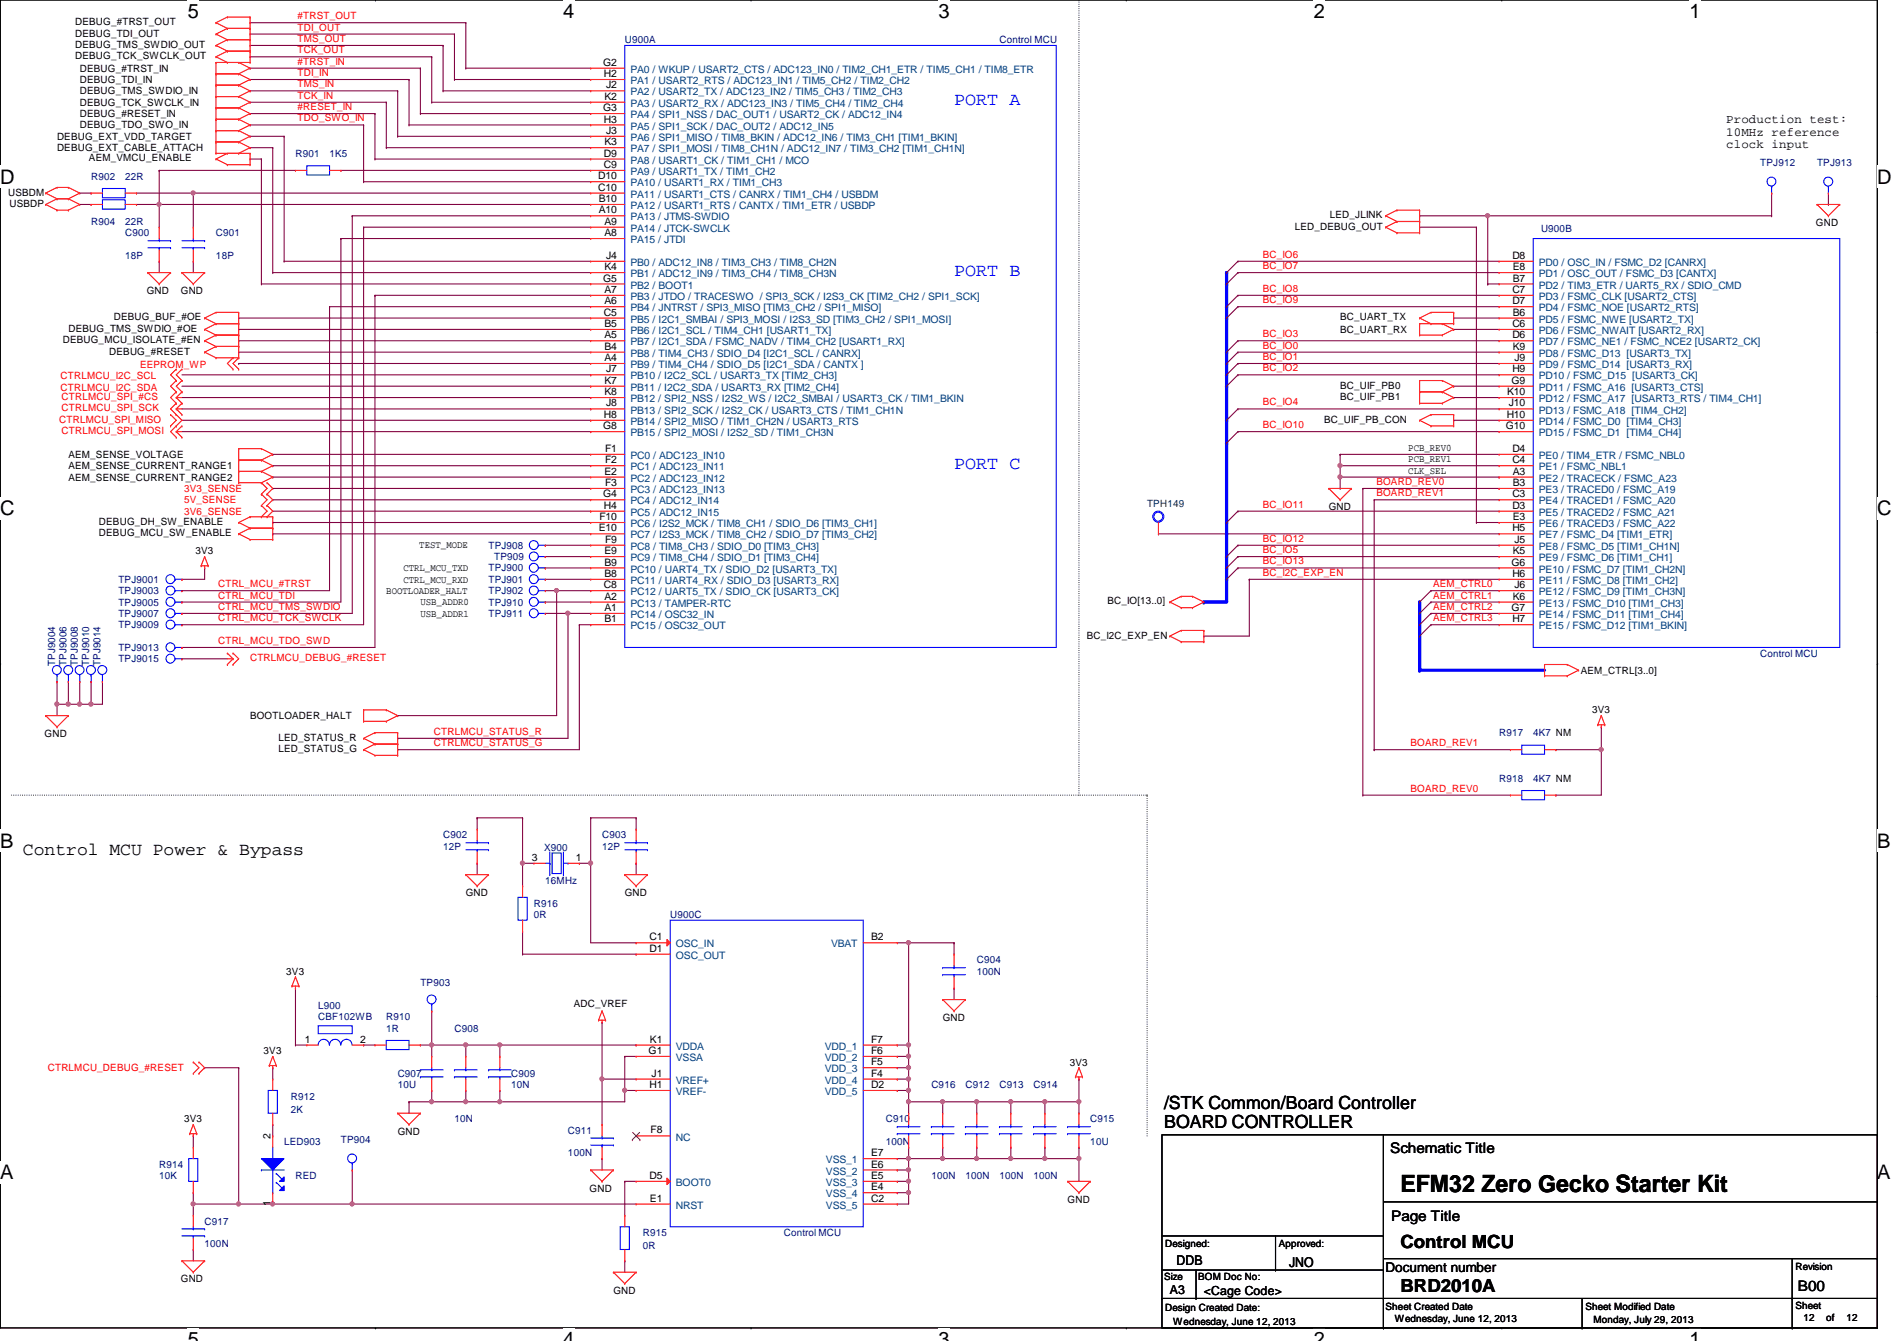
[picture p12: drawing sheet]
<svg xmlns="http://www.w3.org/2000/svg" width="297mm" height="210mm" viewBox="0 0 297 210" stroke-linecap="round" stroke-linejoin="round" font-family="sans-serif">
<defs><g id="words">
<text font-size="3.7" x="219.3" y="186.6">EFM32 Zero Gecko Starter Kit</text>
<g font-size="3.1">
<text x="29.4" y="2.8">5</text>
<text x="88.2" y="2.8">4</text>
<text x="147" y="2.8">3</text>
<text x="205.7" y="2.8">2</text>
<text x="264.5" y="2.8">1</text>
<text x="0" y="28.7">D</text>
<text x="294" y="28.7">D</text>
<text x="0" y="80.7">C</text>
<text x="294" y="80.7">C</text>
<text x="0" y="132.7">B</text>
<text x="294" y="132.7">B</text>
<text x="0" y="184.6">A</text>
<text x="294" y="184.6">A</text>
<text x="29.4" y="210.7">5</text>
<text x="88.2" y="210.7">4</text>
<text x="147" y="210.7">3</text>
<text x="205.7" y="210.7">2</text>
<text x="264.5" y="210.7">1</text>
</g>
<g font-size="2.8" fill="#00f">
<text x="149.4" y="16.5">PORT A</text>
<text x="149.4" y="43.1">PORT B</text>
<text x="149.4" y="73.4">PORT C</text>
</g>
<g font-size="2.8">
<text x="3.6" y="133.8">Control MCU Power &amp; Bypass</text>
<text x="182.3" y="173.6">/STK Common/Board Controller</text>
<text x="182.3" y="176.6">BOARD CONTROLLER</text>
<text x="219.3" y="195.4">Control MCU</text>
<text x="219.3" y="202.3">BRD2010A</text>
</g>
<g font-size="2.3">
<text x="217.7" y="180.4">Schematic Title</text>
<text x="217.8" y="191.1">Page Title</text>
<text x="281.5" y="202.1">B00</text>
</g>
<g font-size="2.1">
<text x="184.2" y="198.1">DDB</text>
<text x="201.8" y="198.2">JNO</text>
<text x="217" y="199.1">Document number</text>
</g>
<g font-size="1.9">
<text x="270.3" y="19.3">Production test:</text>
<text x="270.3" y="21.3">10MHz reference</text>
<text x="270.3" y="23.2">clock input</text>
<text x="183.2" y="202.5">A3</text>
<text x="188.5" y="202.7">&lt;Cage Code&gt;</text>
</g>
<g font-size="1.6">
<text x="11.8" y="3.9">DEBUG_#TRST_OUT</text>
<text x="11.8" y="5.7">DEBUG_TDI_OUT</text>
<text x="11.8" y="7.5">DEBUG_TMS_SWDIO_OUT</text>
<text x="11.8" y="9.3">DEBUG_TCK_SWCLK_OUT</text>
<text x="12.5" y="11.2">DEBUG_#TRST_IN</text>
<text x="94.4" y="10.3">G2</text>
<text x="12.5" y="13">DEBUG_TDI_IN</text>
<text x="12.5" y="14.8">DEBUG_TMS_SWDIO_IN</text>
<text x="12.5" y="16.6">DEBUG_TCK_SWCLK_IN</text>
<text x="94.4" y="17.4">G3</text>
<text x="94.6" y="12.1">H2</text>
<text x="94.7" y="15.6">K2</text>
<text x="94.9" y="13.8">J2</text>
<text x="8.9" y="21.9">DEBUG_EXT_VDD_TARGET</text>
<text x="8.9" y="23.7">DEBUG_EXT_CABLE_ATTACH</text>
<text x="12.5" y="18.3">DEBUG_#RESET_IN</text>
<text x="12.5" y="20.1">DEBUG_TDO_SWO_IN</text>
<text x="94.6" y="19.2">H3</text>
<text x="94.7" y="22.7">K3</text>
<text x="94.9" y="21">J3</text>
<text x="13.9" y="25.3">AEM_VMCU_ENABLE</text>
<text x="93.7" y="28.1">D10</text>
<text x="93.7" y="29.8">C10</text>
<text x="94.6" y="24.5">D9</text>
<text x="94.6" y="26.3">C9</text>
<text x="1.3" y="30.6">USBDM</text>
<text x="1.5" y="32.4">USBDP</text>
<text x="93.8" y="31.6">B10</text>
<text x="93.8" y="33.4">A10</text>
<text x="94.7" y="35.2">A9</text>
<text x="202.7" y="35.9">LED_DEBUG_OUT</text>
<text x="208.2" y="34.2">LED_JLINK</text>
<text x="284.3" y="35.4">GND</text>
<text x="94.7" y="37">A8</text>
<text x="94.9" y="40.5">J4</text>
<text x="236.8" y="40.5">D8</text>
<text x="23" y="46.1">GND</text>
<text x="28.3" y="46.1">GND</text>
<text x="94.4" y="44.1">G5</text>
<text x="94.7" y="42.3">K4</text>
<text x="94.7" y="45.8">A7</text>
<text x="94.7" y="47.6">A6</text>
<text x="236.8" y="45.8">C7</text>
<text x="236.8" y="47.6">D7</text>
<text x="236.9" y="42.3">E8</text>
<text x="236.9" y="44.1">B7</text>
<text x="9.8" y="53.7">DEBUG_MCU_ISOLATE_#EN</text>
<text x="10.7" y="51.9">DEBUG_TMS_SWDIO_#OE</text>
<text x="17.8" y="50.2">DEBUG_BUF_#OE</text>
<text x="94.6" y="49.4">C5</text>
<text x="94.7" y="51.2">B5</text>
<text x="94.7" y="53">A5</text>
<text x="209.8" y="52.1">BC_UART_RX</text>
<text x="209.8" y="50.2">BC_UART_TX</text>
<text x="236.8" y="51.2">C6</text>
<text x="236.8" y="53">D6</text>
<text x="236.9" y="49.4">B6</text>
<text x="17.1" y="55.5">DEBUG_#RESET</text>
<text x="94.7" y="54.7">B4</text>
<text x="94.7" y="56.5">A4</text>
<text x="94.9" y="58.3">J7</text>
<text x="236.8" y="58.3">H9</text>
<text x="236.9" y="54.7">K9</text>
<text x="237.1" y="56.5">J9</text>
<text x="94.6" y="65.4">H8</text>
<text x="94.7" y="60.1">K7</text>
<text x="94.7" y="61.8">K8</text>
<text x="94.9" y="63.6">J8</text>
<text x="209.8" y="60.8">BC_UIF_PB0</text>
<text x="209.8" y="62.6">BC_UIF_PB1</text>
<text x="235.9" y="65.4">H10</text>
<text x="236" y="61.8">K10</text>
<text x="236.3" y="63.6">J10</text>
<text x="236.7" y="60.1">G9</text>
<text x="10.7" y="71.7">AEM_SENSE_VOLTAGE</text>
<text x="94.4" y="67.2">G8</text>
<text x="94.7" y="70.7">F1</text>
<text x="207.3" y="66.2">BC_UIF_PB_CON</text>
<text x="220.5" y="70.6">PCB_REV0</text>
<text x="235.8" y="67.2">G10</text>
<text x="236.8" y="70.7">D4</text>
<text x="10.7" y="73.4">AEM_SENSE_CURRENT_RANGE1</text>
<text x="10.7" y="75.2">AEM_SENSE_CURRENT_RANGE2</text>
<text x="94.4" y="77.9">G4</text>
<text x="94.7" y="74.3">E2</text>
<text x="94.7" y="72.5">F2</text>
<text x="94.7" y="76.1">F3</text>
<text x="220.5" y="72.3">PCB_REV1</text>
<text x="220.5" y="74.1">CLK_SEL</text>
<text x="236.8" y="72.5">C4</text>
<text x="236.8" y="77.9">C3</text>
<text x="236.9" y="74.3">A3</text>
<text x="236.9" y="76.1">B3</text>
<text x="15.5" y="82.2">DEBUG_DH_SW_ENABLE</text>
<text x="15.5" y="83.9">DEBUG_MCU_SW_ENABLE</text>
<text x="93.8" y="83.2">E10</text>
<text x="93.8" y="81.4">F10</text>
<text x="94.6" y="79.6">H4</text>
<text x="208.1" y="79.8">GND</text>
<text x="236.8" y="79.6">D3</text>
<text x="236.8" y="83.2">H5</text>
<text x="236.9" y="81.4">E3</text>
<text x="30.6" y="86.8">3V3</text>
<text x="63.2" y="89.4">CTRL_MCU_TXD</text>
<text x="65.7" y="85.9">TEST_MODE</text>
<text x="94.7" y="86.7">E9</text>
<text x="94.7" y="88.5">B9</text>
<text x="94.7" y="85">F9</text>
<text x="236.7" y="88.5">G6</text>
<text x="236.9" y="86.7">K5</text>
<text x="237.1" y="85">J5</text>
<text x="60.5" y="93">BOOTLOADER_HALT</text>
<text x="63.2" y="91.2">CTRL_MCU_RXD</text>
<text x="65.8" y="94.7">USB_ADDR0</text>
<text x="94.6" y="92.1">C8</text>
<text x="94.7" y="90.3">B8</text>
<text x="94.7" y="93.9">A2</text>
<text x="94.7" y="95.6">A1</text>
<text x="173.4" y="94.6">BC_IO[13..0]</text>
<text x="236.7" y="95.6">G7</text>
<text x="236.8" y="90.3">H6</text>
<text x="236.9" y="93.9">K6</text>
<text x="237.1" y="92.1">J6</text>
<text x="65.8" y="96.5">USB_ADDR1</text>
<text x="94.7" y="97.4">B1</text>
<text x="170.2" y="99.9">BC_I2C_EXP_EN</text>
<text x="236.8" y="97.4">H7</text>
<text x="247.5" y="105.5">AEM_CTRL[3..0]</text>
<text x="39.2" y="112.6">BOOTLOADER_HALT</text>
<text x="249.3" y="111.7">3V3</text>
<text x="7" y="115.4">GND</text>
<text x="43.6" y="116">LED_STATUS_R</text>
<text x="43.6" y="117.7">LED_STATUS_G</text>
<text x="83.3" y="134.7">3</text>
<text x="90.2" y="134.7">1</text>
<text x="72.9" y="140.3">GND</text>
<text x="97.8" y="140.3">GND</text>
<text x="101.7" y="147.2">C1</text>
<text x="101.7" y="149">D1</text>
<text x="136.4" y="147.2">B2</text>
<text x="44.8" y="152.6">3V3</text>
<text x="89.8" y="157.6">ADC_VREF</text>
<text x="147.6" y="159.9">GND</text>
<text x="41.3" y="165">3V3</text>
<text x="47.7" y="163.2">1</text>
<text x="56.4" y="163.2">2</text>
<text x="101.6" y="165">G1</text>
<text x="101.8" y="163.2">K1</text>
<text x="136.4" y="163.2">F7</text>
<text x="136.4" y="165">F6</text>
<text x="136.4" y="166.8">F5</text>
<text x="167.5" y="166.8">3V3</text>
<text x="101.7" y="170.3">H1</text>
<text x="102" y="168.5">J1</text>
<text x="136.4" y="168.5">F4</text>
<text x="136.4" y="170.3">D2</text>
<text x="28.8" y="175.7">3V3</text>
<text x="42.3" y="178.4" transform="rotate(-90 42.3 178.4)">2</text>
<text x="62.3" y="177.6">GND</text>
<text x="101.9" y="177.4">F8</text>
<text x="101.7" y="184.5">D5</text>
<text x="136.4" y="181">E7</text>
<text x="136.4" y="182.8">E6</text>
<text x="136.4" y="184.5">E5</text>
<text x="42.3" y="188.8" transform="rotate(-90 42.3 188.8)">1</text>
<text x="92.3" y="186.5">GND</text>
<text x="101.8" y="188.1">E1</text>
<text x="136.4" y="186.3">E4</text>
<text x="136.4" y="188.1">C2</text>
<text x="167.2" y="188.3">GND</text>
<text x="182.5" y="195.2">Designed:</text>
<text x="200.2" y="195.2">Approved:</text>
<text x="28.3" y="200.7">GND</text>
<text x="96.1" y="202.5">GND</text>
<text x="182.3" y="200.4">Size</text>
<text x="187.6" y="200.4">BOM Doc No:</text>
<text x="281.1" y="198.8">Revision</text>
<text x="182.5" y="205.2">Design Created Date:</text>
<text x="183.7" y="207.3">Wednesday, June 12, 2013</text>
<text x="217" y="205">Sheet Created Date</text>
<text x="218.4" y="207">Wednesday, June 12, 2013</text>
<text x="248.2" y="205">Sheet Modified Date</text>
<text x="249.5" y="207.1">Monday, July 29, 2013</text>
<text x="281.1" y="204.9">Sheet</text>
<text x="282.4" y="206.8">12</text>
<text x="286" y="206.8">of</text>
<text x="289.1" y="206.8">12</text>
</g>
<g font-size="1.6" fill="#f00">
<text x="46.6" y="3">#TRST_OUT</text>
<text x="46.6" y="4.8">TDI_OUT</text>
<text x="46.6" y="6.6">TMS_OUT</text>
<text x="46.6" y="8.3">TCK_OUT</text>
<text x="46.6" y="10.1">#TRST_IN</text>
<text x="46.6" y="11.9">TDI_IN</text>
<text x="46.6" y="17.2">#RESET_IN</text>
<text x="46.6" y="13.7">TMS_IN</text>
<text x="46.6" y="15.5">TCK_IN</text>
<text x="46.6" y="19">TDO_SWO_IN</text>
<text x="197.7" y="40.3">BC_IO6</text>
<text x="197.7" y="47.5">BC_IO9</text>
<text x="197.7" y="45.7">BC_IO8</text>
<text x="197.7" y="42.1">BC_IO7</text>
<text x="197.7" y="52.8">BC_IO3</text>
<text x="9.5" y="59.4">CTRLMCU_I2C_SCL</text>
<text x="21.9" y="57.6">EEPROM_WP</text>
<text x="197.7" y="58.1">BC_IO2</text>
<text x="197.7" y="54.6">BC_IO0</text>
<text x="197.7" y="56.3">BC_IO1</text>
<text x="9.5" y="61.2">CTRLMCU_I2C_SDA</text>
<text x="9.6" y="62.6">CTRLMCU_SPI_#CS</text>
<text x="9.6" y="64.4">CTRLMCU_SPI_SCK</text>
<text x="197.7" y="63.5">BC_IO4</text>
<text x="9.3" y="66.2">CTRLMCU_SPI_MISO</text>
<text x="9.6" y="67.9">CTRLMCU_SPI_MOSI</text>
<text x="197.7" y="67">BC_IO10</text>
<text x="28.8" y="77">3V3_SENSE</text>
<text x="215.5" y="77.7">BOARD_REV1</text>
<text x="215.5" y="75.9">BOARD_REV0</text>
<text x="28.8" y="78.8">5V_SENSE</text>
<text x="28.8" y="80.6">3V6_SENSE</text>
<text x="197.7" y="79.5">BC_IO11</text>
<text x="197.7" y="86.6">BC_IO5</text>
<text x="197.7" y="84.8">BC_IO12</text>
<text x="197.7" y="88.3">BC_IO13</text>
<text x="34.2" y="95.5">CTRL_MCU_TMS_SWDIO</text>
<text x="34.2" y="93.7">CTRL_MCU_TDI</text>
<text x="34.2" y="91.9">CTRL_MCU_#TRST</text>
<text x="197.7" y="90.1">BC_I2C_EXP_EN</text>
<text x="224.4" y="91.9">AEM_CTRL0</text>
<text x="224.4" y="93.7">AEM_CTRL1</text>
<text x="224.4" y="95.5">AEM_CTRL2</text>
<text x="34.2" y="97.2">CTRL_MCU_TCK_SWCLK</text>
<text x="34.2" y="100.8">CTRL_MCU_TDO_SWD</text>
<text x="224.4" y="97.2">AEM_CTRL3</text>
<text x="39.2" y="103.5">CTRLMCU_DEBUG_#RESET</text>
<text x="67.9" y="116.8">CTRLMCU_STATUS_G</text>
<text x="67.9" y="115">CTRLMCU_STATUS_R</text>
<text x="220.8" y="116.8">BOARD_REV1</text>
<text x="220.8" y="123.9">BOARD_REV0</text>
<text x="7.5" y="167.7">CTRLMCU_DEBUG_#RESET</text>
</g>
<g font-size="1.6" fill="#000080">
<text x="97.8" y="6.8">U900A</text>
<text x="156.5" y="6.8">Control MCU</text>
<text x="14.3" y="28.1">R902</text>
<text x="19.6" y="28.1">22R</text>
<text x="46.3" y="24.6">R901</text>
<text x="51.6" y="24.6">1K5</text>
<text x="275.6" y="26">TPJ912</text>
<text x="284.5" y="26">TPJ913</text>
<text x="14.3" y="35.2">R904</text>
<text x="19.6" y="35.2">22R</text>
<text x="19.6" y="37">C900</text>
<text x="19.6" y="40.6">18P</text>
<text x="33.8" y="37">C901</text>
<text x="33.8" y="40.6">18P</text>
<text x="241.3" y="36.3">U900B</text>
<text x="76.5" y="89.5">TPJ900</text>
<text x="76.5" y="85.9">TPJ908</text>
<text x="77.4" y="87.7">TP909</text>
<text x="18.5" y="91.2">TPJ9001</text>
<text x="18.5" y="93">TPJ9003</text>
<text x="18.5" y="94.8">TPJ9005</text>
<text x="76.5" y="91.2">TPJ901</text>
<text x="76.5" y="93">TPJ902</text>
<text x="76.5" y="94.8">TPJ910</text>
<text x="18.5" y="101.9">TPJ9013</text>
<text x="18.5" y="98.3">TPJ9009</text>
<text x="18.5" y="96.6">TPJ9007</text>
<text x="76.5" y="96.6">TPJ911</text>
<text x="8.6" y="104.2" transform="rotate(-90 8.6 104.2)">TPJ9004</text>
<text x="10.4" y="104.2" transform="rotate(-90 10.4 104.2)">TPJ9006</text>
<text x="12.2" y="104.2" transform="rotate(-90 12.2 104.2)">TPJ9008</text>
<text x="14" y="104.2" transform="rotate(-90 14 104.2)">TPJ9010</text>
<text x="15.7" y="104.2" transform="rotate(-90 15.7 104.2)">TPJ9014</text>
<text x="18.5" y="103.7">TPJ9015</text>
<text x="275.6" y="102.8">Control MCU</text>
<text x="234.7" y="115.2">R917</text>
<text x="240.1" y="115.2">4K7 NM</text>
<text x="234.7" y="122.3">R918</text>
<text x="240.1" y="122.3">4K7 NM</text>
<text x="69.4" y="131.2">C902</text>
<text x="94.3" y="131.2">C903</text>
<text x="69.4" y="133">12P</text>
<text x="85.2" y="133.2">X900</text>
<text x="94.3" y="133">12P</text>
<text x="83.6" y="141.9">R916</text>
<text x="83.6" y="143.7">0R</text>
<text x="85.4" y="138.3">16MHz</text>
<text x="104.9" y="143.7">U900C</text>
<text x="65.8" y="154.3">TP903</text>
<text x="152.9" y="150.8">C904</text>
<text x="152.9" y="152.6">100N</text>
<text x="49.8" y="157.9">L900</text>
<text x="49.8" y="159.7">CBF102WB</text>
<text x="60.5" y="159.7">R910</text>
<text x="60.5" y="161.5">1R</text>
<text x="71.2" y="161.5">C908</text>
<text x="45.5" y="172.1">R912</text>
<text x="62.3" y="168.6">C907</text>
<text x="62.3" y="170.3">10U</text>
<text x="80" y="168.6">C909</text>
<text x="80" y="170.3">10N</text>
<text x="145.8" y="170.3">C916</text>
<text x="151.2" y="170.3">C912</text>
<text x="156.5" y="170.3">C913</text>
<text x="161.8" y="170.3">C914</text>
<text x="44.5" y="179.2">LED903</text>
<text x="45.5" y="174.2">2K</text>
<text x="53.4" y="178.9">TP904</text>
<text x="71.2" y="175.7">10N</text>
<text x="88.9" y="177.5">C911</text>
<text x="138.7" y="175.7">C910</text>
<text x="138.7" y="179.2">100N</text>
<text x="170.7" y="175.7">C915</text>
<text x="170.7" y="179.2">10U</text>
<text x="24.9" y="182.8">R914</text>
<text x="24.9" y="184.6">10K</text>
<text x="46.3" y="184.6">RED</text>
<text x="88.9" y="181">100N</text>
<text x="145.8" y="184.6">100N</text>
<text x="151.2" y="184.6">100N</text>
<text x="156.5" y="184.6">100N</text>
<text x="161.8" y="184.6">100N</text>
<text x="32" y="191.7">C917</text>
<text x="32" y="195.2">100N</text>
<text x="100.7" y="193.5">R915</text>
<text x="100.7" y="195.6">0R</text>
<text x="122.7" y="193.5">Control MCU</text>
</g>
<g font-size="1.6" fill="#004080">
<text x="98.7" y="11.4">PA0 / WKUP / USART2_CTS / ADC123_IN0 / TIM2_CH1_ETR / TIM5_CH1 / TIM8_ETR</text>
<text x="98.7" y="13.2">PA1 / USART2_RTS / ADC123_IN1 / TIM5_CH2 / TIM2_CH2</text>
<text x="98.7" y="14.9">PA2 / USART2_TX / ADC123_IN2 / TIM5_CH3 / TIM2_CH3</text>
<text x="98.7" y="16.7">PA3 / USART2_RX / ADC123_IN3 / TIM5_CH4 / TIM2_CH4</text>
<text x="98.7" y="18.5">PA4 / SPI1_NSS / DAC_OUT1 / USART2_CK / ADC12_IN4</text>
<text x="98.7" y="20.3">PA5 / SPI1_SCK / DAC_OUT2 / ADC12_IN5</text>
<text x="98.7" y="22.1">PA6 / SPI1_MISO / TIM8_BKIN / ADC12_IN6 / TIM3_CH1 [TIM1_BKIN]</text>
<text x="98.7" y="23.8">PA7 / SPI1_MOSI / TIM8_CH1N / ADC12_IN7 / TIM3_CH2 [TIM1_CH1N]</text>
<text x="98.7" y="25.6">PA8 / USART1_CK / TIM1_CH1 / MCO</text>
<text x="98.7" y="27.4">PA9 / USART1_TX / TIM1_CH2</text>
<text x="98.7" y="29.2">PA10 / USART1_RX / TIM1_CH3</text>
<text x="98.7" y="30.9">PA11 / USART1_CTS / CANRX / TIM1_CH4 / USBDM</text>
<text x="98.7" y="32.7">PA12 / USART1_RTS / CANTX / TIM1_ETR / USBDP</text>
<text x="98.7" y="34.5">PA13 / JTMS-SWDIO</text>
<text x="98.7" y="36.3">PA14 / JTCK-SWCLK</text>
<text x="98.7" y="38.1">PA15 / JTDI</text>
<text x="98.7" y="41.6">PB0 / ADC12_IN8 / TIM3_CH3 / TIM8_CH2N</text>
<text x="241" y="41.6">PD0 / OSC_IN / FSMC_D2 [CANRX]</text>
<text x="98.7" y="43.4">PB1 / ADC12_IN9 / TIM3_CH4 / TIM8_CH3N</text>
<text x="98.7" y="45.2">PB2 / BOOT1</text>
<text x="98.7" y="46.9">PB3 / JTDO / TRACESWO / SPI3_SCK / I2S3_CK [TIM2_CH2 / SPI1_SCK]</text>
<text x="241" y="43.4">PD1 / OSC_OUT / FSMC_D3 [CANTX]</text>
<text x="241" y="45.2">PD2 / TIM3_ETR / UART5_RX / SDIO_CMD</text>
<text x="241" y="46.9">PD3 / FSMC_CLK [USART2_CTS]</text>
<text x="98.7" y="48.7">PB4 / JNTRST / SPI3_MISO [TIM3_CH2 / SPI1_MISO]</text>
<text x="98.7" y="50.5">PB5 / I2C1_SMBAI / SPI3_MOSI / I2S3_SD [TIM3_CH2 / SPI1_MOSI]</text>
<text x="98.7" y="52.3">PB6 / I2C1_SCL / TIM4_CH1 [USART1_TX]</text>
<text x="241" y="48.7">PD4 / FSMC_NOE [USART2_RTS]</text>
<text x="241" y="50.5">PD5 / FSMC_NWE [USART2_TX]</text>
<text x="241" y="52.3">PD6 / FSMC_NWAIT [USART2_RX]</text>
<text x="98.7" y="54.1">PB7 / I2C1_SDA / FSMC_NADV / TIM4_CH2 [USART1_RX]</text>
<text x="98.7" y="55.8">PB8 / TIM4_CH3 / SDIO_D4 [I2C1_SCL / CANRX]</text>
<text x="98.7" y="57.6">PB9 / TIM4_CH4 / SDIO_D5 [I2C1_SDA / CANTX ]</text>
<text x="98.7" y="59.4">PB10 / I2C2_SCL / USART3_TX [TIM2_CH3]</text>
<text x="241" y="54.1">PD7 / FSMC_NE1 / FSMC_NCE2 [USART2_CK]</text>
<text x="241" y="55.8">PD8 / FSMC_D13 [USART3_TX]</text>
<text x="241" y="57.6">PD9 / FSMC_D14 [USART3_RX]</text>
<text x="241" y="59.4">PD10 / FSMC_D15 [USART3_CK]</text>
<text x="98.7" y="61.2">PB11 / I2C2_SDA / USART3_RX [TIM2_CH4]</text>
<text x="98.7" y="62.9">PB12 / SPI2_NSS / I2S2_WS / I2C2_SMBAI / USART3_CK / TIM1_BKIN</text>
<text x="98.7" y="64.7">PB13 / SPI2_SCK / I2S2_CK / USART3_CTS / TIM1_CH1N</text>
<text x="241" y="61.2">PD11 / FSMC_A16 [USART3_CTS]</text>
<text x="241" y="62.9">PD12 / FSMC_A17 [USART3_RTS / TIM4_CH1]</text>
<text x="241" y="64.7">PD13 / FSMC_A18 [TIM4_CH2]</text>
<text x="98.7" y="66.5">PB14 / SPI2_MISO / TIM1_CH2N / USART3_RTS</text>
<text x="98.7" y="68.3">PB15 / SPI2_MOSI / I2S2_SD / TIM1_CH3N</text>
<text x="98.7" y="71.8">PC0 / ADC123_IN10</text>
<text x="241" y="66.5">PD14 / FSMC_D0 [TIM4_CH3]</text>
<text x="241" y="68.3">PD15 / FSMC_D1 [TIM4_CH4]</text>
<text x="241" y="71.8">PE0 / TIM4_ETR / FSMC_NBL0</text>
<text x="98.7" y="73.6">PC1 / ADC123_IN11</text>
<text x="98.7" y="75.4">PC2 / ADC123_IN12</text>
<text x="98.7" y="77.2">PC3 / ADC123_IN13</text>
<text x="241" y="73.6">PE1 / FSMC_NBL1</text>
<text x="241" y="75.4">PE2 / TRACECK / FSMC_A23</text>
<text x="241" y="77.2">PE3 / TRACED0 / FSMC_A19</text>
<text x="98.7" y="79">PC4 / ADC12_IN14</text>
<text x="98.7" y="80.7">PC5 / ADC12_IN15</text>
<text x="98.7" y="82.5">PC6 / I2S2_MCK / TIM8_CH1 / SDIO_D6 [TIM3_CH1]</text>
<text x="241" y="79">PE4 / TRACED1 / FSMC_A20</text>
<text x="241" y="80.7">PE5 / TRACED2 / FSMC_A21</text>
<text x="241" y="82.5">PE6 / TRACED3 / FSMC_A22</text>
<text x="98.7" y="84.3">PC7 / I2S3_MCK / TIM8_CH2 / SDIO_D7 [TIM3_CH2]</text>
<text x="98.7" y="86.1">PC8 / TIM8_CH3 / SDIO_D0 [TIM3_CH3]</text>
<text x="98.7" y="87.8">PC9 / TIM8_CH4 / SDIO_D1 [TIM3_CH4]</text>
<text x="98.7" y="89.6">PC10 / UART4_TX / SDIO_D2 [USART3_TX]</text>
<text x="241" y="84.3">PE7 / FSMC_D4 [TIM1_ETR]</text>
<text x="241" y="86.1">PE8 / FSMC_D5 [TIM1_CH1N]</text>
<text x="241" y="87.8">PE9 / FSMC_D6 [TIM1_CH1]</text>
<text x="241" y="89.6">PE10 / FSMC_D7 [TIM1_CH2N]</text>
<text x="98.7" y="91.4">PC11 / UART4_RX / SDIO_D3 [USART3_RX]</text>
<text x="98.7" y="93.2">PC12 / UART5_TX / SDIO_CK [USART3_CK]</text>
<text x="98.7" y="95">PC13 / TAMPER-RTC</text>
<text x="241" y="91.4">PE11 / FSMC_D8 [TIM1_CH2]</text>
<text x="241" y="93.2">PE12 / FSMC_D9 [TIM1_CH3N]</text>
<text x="241" y="95">PE13 / FSMC_D10 [TIM1_CH3]</text>
<text x="98.7" y="96.7">PC14 / OSC32_IN</text>
<text x="98.7" y="98.5">PC15 / OSC32_OUT</text>
<text x="241" y="96.7">PE14 / FSMC_D11 [TIM1_CH4]</text>
<text x="241" y="98.5">PE15 / FSMC_D12 [TIM1_BKIN]</text>
<text x="105.8" y="148.3">OSC_IN</text>
<text x="130.1" y="148.3">VBAT</text>
<text x="105.8" y="150.1">OSC_OUT</text>
<text x="105.8" y="166.1">VSSA</text>
<text x="105.8" y="164.3">VDDA</text>
<text x="129.2" y="164.3">VDD_1</text>
<text x="129.2" y="166.1">VDD_2</text>
<text x="129.2" y="167.9">VDD_3</text>
<text x="105.8" y="171.4">VREF-</text>
<text x="105.8" y="169.6">VREF+</text>
<text x="129.2" y="169.6">VDD_4</text>
<text x="129.2" y="171.4">VDD_5</text>
<text x="105.8" y="178.5">NC</text>
<text x="105.8" y="185.6">BOOT0</text>
<text x="129.3" y="182.1">VSS_1</text>
<text x="129.3" y="183.9">VSS_2</text>
<text x="129.3" y="185.6">VSS_3</text>
<text x="105.8" y="189.2">NRST</text>
<text x="129.3" y="187.4">VSS_4</text>
<text x="129.3" y="189.2">VSS_5</text>
</g>
<text font-size="1.6" fill="#004040" x="179.6" y="79.3">TPH149</text>
</g></defs>
<path d="M0 0h294v207.9h-294z" fill="none" stroke="#000" stroke-width=".17"/>
<g fill="#fff">
<path d="M29.4 0h1.8v3.5h-1.8z"/>
<path d="M29.4 207.9h1.8v2h-1.8z"/>
</g>
<path d="M58.8 0h.1M58.8 207.9h.1" fill="none" stroke="#000" stroke-width=".17"/>
<g fill="#fff">
<path d="M88.2 0h1.7v3.5h-1.7z"/>
<path d="M88.2 207.9h1.7v2h-1.7z"/>
</g>
<path d="M117.6 0h.1M117.6 207.9h.1" fill="none" stroke="#000" stroke-width=".17"/>
<g fill="#fff">
<path d="M147 0h1.7v3.5h-1.7z"/>
<path d="M147 207.9h1.7v2h-1.7z"/>
</g>
<path d="M176.4 0h.1M176.4 207.9h.1" fill="none" stroke="#000" stroke-width=".17"/>
<g fill="#fff">
<path d="M205.7 0h1.8v3.5h-1.8z"/>
<path d="M205.7 207.9h1.8v2h-1.8z"/>
</g>
<path d="M235.2 0h.1M235.2 207.9h.1" fill="none" stroke="#000" stroke-width=".17"/>
<g fill="#fff">
<path d="M264.5 0h1.8v3.5h-1.8z"/>
<path d="M264.5 207.9h1.8v2h-1.8z"/>
<path d="M0 26h2.3v3.4h-2.3z"/>
<path d="M294 26h2.2v3.4h-2.2z"/>
<path d="M0 77.9h2.3v3.5h-2.3z"/>
<path d="M294 77.9h2.2v3.5h-2.2z"/>
</g>
<path d="M0 51.9h.1M294 51.9h.1" fill="none" stroke="#000" stroke-width=".17"/>
<g fill="#fff">
<path d="M0 129.9h2.1v3.4h-2.1z"/>
<path d="M294 129.9h2v3.4h-2z"/>
</g>
<path d="M0 103.9h.1M294 103.9h.1" fill="none" stroke="#000" stroke-width=".17"/>
<path d="M0 103.9h.1M294 103.9h.1" fill="none" stroke="#000" stroke-width=".16"/>
<g fill="#fff">
<path d="M0 181.8h2.1v3.5h-2.1z"/>
<path d="M294 181.8h2v3.5h-2z"/>
</g>
<path d="M0 155.9h.1M294 155.9h.1" fill="none" stroke="#000" stroke-width=".17"/>
<path d="M168.9 0h.1M1.8 124.5h177.8M168.9 124.5v-124.5M179.6 124.5h.1M179.6 177.8v-53.3" fill="none" stroke="#000" stroke-width=".17" stroke-dasharray="0 .3"/>
<path d="M168.9 181.4h.1M168.9 181.4v3.5" fill="none" stroke="#800040" stroke-width=".17"/>
<circle cx="168.9" cy="181.3" r=".32" fill="#f0f"/>
<circle cx="168.9" cy="181.3" r=".32" fill="none" stroke="#f0f" stroke-width=".17"/>
<path d="M140.5 181.4h.1M140.5 181.4h1.8M142.3 183.1h.1M142.3 183.1v1.8" fill="none" stroke="#800040" stroke-width=".17"/>
<circle cx="142.3" cy="184.9" r=".32" fill="#f0f"/>
<circle cx="142.3" cy="184.9" r=".32" fill="none" stroke="#f0f" stroke-width=".17"/>
<g fill="none" stroke="#800040" stroke-width=".17">
<path d="M140.5 163.6h.1M140.5 170.7h.1M140.5 163.6h1.8M140.5 170.7h1.8M142.3 167.1h.1M142.3 167.1v1.8M140.5 186.7h.1M140.5 184.9h.1M140.5 183.1h.1M140.5 188.5h.1M140.5 186.7h1.8M140.5 184.9h1.8"/>
<path d="M140.5 183.1h1.8M142.3 186.7h.1M142.3 186.7v1.8h-1.8"/>
</g>
<circle cx="142.3" cy="168.9" r=".32" fill="#f0f"/>
<circle cx="142.3" cy="168.9" r=".32" fill="none" stroke="#f0f" stroke-width=".17"/>
<circle cx="142.3" cy="167.1" r=".32" fill="#f0f"/>
<circle cx="142.3" cy="167.1" r=".32" fill="none" stroke="#f0f" stroke-width=".17"/>
<path d="M140.5 167.1h.1M140.5 165.4h.1M140.5 167.1h1.8M140.5 165.4h1.8" fill="none" stroke="#800040" stroke-width=".17"/>
<circle cx="142.3" cy="165.3" r=".32" fill="#f0f"/>
<circle cx="142.3" cy="165.3" r=".32" fill="none" stroke="#f0f" stroke-width=".17"/>
<path d="M142.3 181.4h.1M142.3 181.4v1.7" fill="none" stroke="#800040" stroke-width=".17"/>
<circle cx="142.3" cy="183.1" r=".32" fill="#f0f"/>
<circle cx="142.3" cy="183.1" r=".32" fill="none" stroke="#f0f" stroke-width=".17"/>
<path d="M142.3 184.9h.1M142.3 184.9v1.8" fill="none" stroke="#800040" stroke-width=".17"/>
<circle cx="142.3" cy="186.7" r=".32" fill="#f0f"/>
<circle cx="142.3" cy="186.7" r=".32" fill="none" stroke="#f0f" stroke-width=".17"/>
<path d="M67.6 170.7h.1M67.6 170.7v1.8M72.9 170.7h.1M72.9 163.6h.1M72.9 163.6v1.8M72.9 170.7v1.8M168.9 172.5h.1M168.9 172.5v1.7M163.6 181.4h.1M163.6 181.4h5.3" fill="none" stroke="#800040" stroke-width=".17"/>
<circle cx="163.6" cy="181.3" r=".32" fill="#f0f"/>
<circle cx="163.6" cy="181.3" r=".32" fill="none" stroke="#f0f" stroke-width=".17"/>
<path d="M158.3 179.6h.1M158.3 179.6v1.8M163.6 179.6h.1M163.6 179.6v1.8h-5.3M158.3 181.4h.1" fill="none" stroke="#800040" stroke-width=".17"/>
<circle cx="158.3" cy="181.3" r=".32" fill="#f0f"/>
<circle cx="158.3" cy="181.3" r=".32" fill="none" stroke="#f0f" stroke-width=".17"/>
<path d="M152.9 179.6h.1M152.9 179.6v1.8" fill="none" stroke="#800040" stroke-width=".17"/>
<circle cx="152.9" cy="181.3" r=".32" fill="#f0f"/>
<circle cx="152.9" cy="181.3" r=".32" fill="none" stroke="#f0f" stroke-width=".17"/>
<path d="M142.3 179.6h.1M142.3 179.6v1.8M147.6 179.6h.1M147.6 179.6v1.8M163.6 172.5h.1M163.6 172.5h5.3" fill="none" stroke="#800040" stroke-width=".17"/>
<circle cx="168.9" cy="172.4" r=".32" fill="#f0f"/>
<circle cx="168.9" cy="172.4" r=".32" fill="none" stroke="#f0f" stroke-width=".17"/>
<circle cx="163.6" cy="172.4" r=".32" fill="#f0f"/>
<circle cx="163.6" cy="172.4" r=".32" fill="none" stroke="#f0f" stroke-width=".17"/>
<path d="M158.3 172.5h.1M158.3 172.5v1.7M163.6 172.5h.1M163.6 172.5v1.7" fill="none" stroke="#800040" stroke-width=".17"/>
<circle cx="158.3" cy="172.4" r=".32" fill="#f0f"/>
<circle cx="158.3" cy="172.4" r=".32" fill="none" stroke="#f0f" stroke-width=".17"/>
<path d="M64 172.5h.1M64 172.5h3.6M97.8 165.4h.1M97.8 165.4h1.8M147.6 172.5h.1M147.6 172.5v1.7M152.9 172.5h.1M152.9 172.5v1.7" fill="none" stroke="#800040" stroke-width=".17"/>
<circle cx="67.6" cy="172.4" r=".32" fill="#f0f"/>
<circle cx="67.6" cy="172.4" r=".32" fill="none" stroke="#f0f" stroke-width=".17"/>
<g fill="none" stroke="#800040" stroke-width=".17">
<path d="M64 172.5h.1M64 172.5v1.7M94.3 168.9h.1M94.3 168.9h5.3M97.8 170.7h.1M97.8 170.7h1.8M142.3 163.6h.1M142.3 165.4h.1M142.3 172.5h.1M142.3 172.5h5.3M142.3 163.6v3.5M158.3 172.5h.1"/>
<path d="M158.3 172.5h5.3M97.8 184.9h.1M97.8 184.9h1.8"/>
</g>
<circle cx="147.6" cy="172.4" r=".32" fill="#f0f"/>
<circle cx="147.6" cy="172.4" r=".32" fill="none" stroke="#f0f" stroke-width=".17"/>
<circle cx="142.3" cy="172.4" r=".32" fill="#f0f"/>
<circle cx="142.3" cy="172.4" r=".32" fill="none" stroke="#f0f" stroke-width=".17"/>
<path d="M140.5 168.9h.1M140.5 168.9h1.8M142.3 172.5h.1M142.3 168.9h.1M142.3 168.9v1.8M142.3 172.5v1.7" fill="none" stroke="#800040" stroke-width=".17"/>
<circle cx="142.3" cy="170.7" r=".32" fill="#f0f"/>
<circle cx="142.3" cy="170.7" r=".32" fill="none" stroke="#f0f" stroke-width=".17"/>
<path d="M97.8 170.7h.1M97.8 165.4v5.3" fill="none" stroke="#800040" stroke-width=".17"/>
<circle cx="97.8" cy="170.7" r=".32" fill="#f0f"/>
<circle cx="97.8" cy="170.7" r=".32" fill="none" stroke="#f0f" stroke-width=".17"/>
<g fill="none" stroke="#800040" stroke-width=".17">
<path d="M140.5 147.6h1.8M142.3 147.6h.1M149.4 154.7h.1M149.4 147.6h.1M149.4 147.6v1.8M149.4 154.7v1.8M30.3 177.8h.1M30.3 177.8v1.8M78.3 163.6h.1M78.3 170.7h.1M78.3 163.6v1.8M78.3 170.7v1.8"/>
<path d="M97.8 170.7h.1M97.8 170.7v1.8M142.3 170.7h.1M142.3 170.7v1.8M168.9 179.6h.1M168.9 168.9h.1M168.9 168.9v3.6M168.9 179.6v1.8M30.3 186.7h.1M30.3 188.5h.1M30.3 195.6h.1M30.3 186.7v3.5"/>
<path d="M30.3 195.6v1.8M142.3 181.4h.1M142.3 181.4h5.3"/>
</g>
<circle cx="147.6" cy="181.3" r=".32" fill="#f0f"/>
<circle cx="147.6" cy="181.3" r=".32" fill="none" stroke="#f0f" stroke-width=".17"/>
<circle cx="142.3" cy="181.3" r=".32" fill="#f0f"/>
<circle cx="142.3" cy="181.3" r=".32" fill="none" stroke="#f0f" stroke-width=".17"/>
<path d="M147.6 172.5h.1M147.6 172.5h5.3M147.6 181.4h.1M147.6 181.4h5.3" fill="none" stroke="#800040" stroke-width=".17"/>
<circle cx="152.9" cy="172.4" r=".32" fill="#f0f"/>
<circle cx="152.9" cy="172.4" r=".32" fill="none" stroke="#f0f" stroke-width=".17"/>
<path d="M46.3 154.7h.1M46.3 154.7v8.9M46.3 163.6h.1M46.3 163.6h1.7M56.9 163.6h.1M56.9 163.6h1.8M55.2 188.5h.1M55.2 188.5h44.4" fill="none" stroke="#800040" stroke-width=".17"/>
<circle cx="55.1" cy="188.4" r=".32" fill="#f0f"/>
<circle cx="55.1" cy="188.4" r=".32" fill="none" stroke="#f0f" stroke-width=".17"/>
<path d="M67.6 158.2v5.4M67.6 163.6h.1" fill="none" stroke="#800040" stroke-width=".17"/>
<circle cx="67.6" cy="163.5" r=".32" fill="#f0f"/>
<circle cx="67.6" cy="163.5" r=".32" fill="none" stroke="#f0f" stroke-width=".17"/>
<path d="M72.9 163.6h.1M72.9 163.6h5.4" fill="none" stroke="#800040" stroke-width=".17"/>
<circle cx="78.2" cy="163.5" r=".32" fill="#f0f"/>
<circle cx="78.2" cy="163.5" r=".32" fill="none" stroke="#f0f" stroke-width=".17"/>
<circle cx="72.9" cy="163.5" r=".32" fill="#f0f"/>
<circle cx="72.9" cy="163.5" r=".32" fill="none" stroke="#f0f" stroke-width=".17"/>
<path d="M67.6 163.6h.1M67.6 163.6v1.8M72.9 172.5h.1M72.9 172.5h24.9M78.3 172.5h.1" fill="none" stroke="#800040" stroke-width=".17"/>
<circle cx="78.2" cy="172.4" r=".32" fill="#f0f"/>
<circle cx="78.2" cy="172.4" r=".32" fill="none" stroke="#f0f" stroke-width=".17"/>
<circle cx="72.9" cy="172.4" r=".32" fill="#f0f"/>
<circle cx="72.9" cy="172.4" r=".32" fill="none" stroke="#f0f" stroke-width=".17"/>
<path d="M67.6 172.5h.1M67.6 163.6h.1M67.6 172.5h5.3M67.6 163.6h5.3M94.3 160h.1M94.3 160v8.9" fill="none" stroke="#800040" stroke-width=".17"/>
<circle cx="94.2" cy="168.9" r=".32" fill="#f0f"/>
<circle cx="94.2" cy="168.9" r=".32" fill="none" stroke="#f0f" stroke-width=".17"/>
<path d="M37.4 167.1h.1M37.4 167.1v21.4M65.8 163.6h.1M65.8 163.6h1.8M78.3 163.6h21.3M94.3 168.9h.1M94.3 168.9v7.1M99.6 163.6h.1M94.3 181.4h.1M94.3 181.4v1.7" fill="none" stroke="#800040" stroke-width=".17"/>
<circle cx="37.4" cy="188.4" r=".32" fill="#f0f"/>
<circle cx="37.4" cy="188.4" r=".32" fill="none" stroke="#f0f" stroke-width=".17"/>
<path d="M32 167.1h.1M32 167.1h5.4M152.9 172.5h.1M152.9 172.5h5.4M30.3 188.5h.1M30.3 188.5h7.1M97.8 197.4h.1M97.8 190.2h.1M97.8 184.9v5.3M97.8 197.4v1.7M152.9 181.4h.1M152.9 181.4h5.4" fill="none" stroke="#800040" stroke-width=".17"/>
<circle cx="30.2" cy="188.4" r=".32" fill="#f0f"/>
<circle cx="30.2" cy="188.4" r=".32" fill="none" stroke="#f0f" stroke-width=".17"/>
<g fill="none" stroke="#800040" stroke-width=".17">
<path d="M74.7 128h.1M74.7 128v1.8M74.7 128h7.1M81.8 135.1h.1M81.8 128h.1M81.8 135.1h1.8M81.8 128v7.1M92.5 128h.1M92.5 128h7.1M99.6 128h.1M99.6 128v1.8M81.8 149.4h17.8"/>
<path d="M92.5 147.6h7.1M99.6 147.6h.1M99.6 149.4h.1"/>
</g>
<circle cx="81.8" cy="135.1" r=".32" fill="#f0f"/>
<circle cx="81.8" cy="135.1" r=".32" fill="none" stroke="#f0f" stroke-width=".17"/>
<path d="M90.7 135.1h.1M92.5 128h.1M92.5 128v7.1h-1.8" fill="none" stroke="#800040" stroke-width=".17"/>
<circle cx="92.5" cy="135.1" r=".32" fill="#f0f"/>
<circle cx="92.5" cy="135.1" r=".32" fill="none" stroke="#f0f" stroke-width=".17"/>
<g fill="none" stroke="#800040" stroke-width=".17">
<path d="M39.2 17.8h.1M39.2 19.6h.1M39.2 3.6h.1M39.2 5.3h.1M39.2 7.1h.1M39.2 8.9h.1M39.2 10.7h.1M39.2 12.4h.1M39.2 14.2h.1M39.2 16h.1M39.2 17.8h19.5M39.2 19.6h17.7"/>
<path d="M39.2 3.6h33.7M39.2 5.3h32M39.2 7.1h30.2M39.2 8.9h28.4M39.2 10.7h26.6M39.2 12.4h24.8M39.2 14.2h23.1M39.2 16h21.3M56.9 19.6h.1M56.9 19.6v8.8M58.7 17.8h.1M58.7 17.8v7.1"/>
<path d="M60.5 16h.1M60.5 16v7.1M62.3 14.2h.1M62.3 14.2v7.1M64 12.4h.1M64 12.4v7.2M69.4 7.1h.1M69.4 7.1v7.1M71.2 5.3h.1M71.2 12.4h.1M71.2 5.3v7.1M71.2 12.4h21.3"/>
<path d="M72.9 3.6h.1M72.9 10.7h.1M72.9 3.6v7.1M72.9 10.7h19.6M21.4 32h.1M21.4 30.2h.1M21.4 32h3.5M21.4 30.2h71.1M24.9 32h.1M24.9 32v3.6M30.3 30.2h.1M30.3 30.2v5.4"/>
<path d="M39.2 21.3h.1M39.2 24.9h.1M39.2 21.3h5.3M39.2 24.9h1.7M53.4 37.3h.1M53.4 37.3v56.9h-24.9M53.4 37.3h39.1M55.2 33.8h.1M55.2 33.8v62.2h-26.7M55.2 33.8h37.3M56.9 35.6h.1M56.9 28.4h.1"/>
<path d="M56.9 35.6v62.2h-28.4M56.9 35.6h35.6M56.9 28.4h35.6M58.7 24.9h.1M58.7 24.9h33.8M60.5 23.1h.1M60.5 23.1h32M24.9 40.9h.1M24.9 40.9v1.8M30.3 40.9h.1M30.3 40.9v1.8M37.4 55.1h.1"/>
<path d="M37.4 49.8h.1M37.4 51.6h.1M37.4 55.1h55.1M37.4 49.8h55.1M37.4 51.6h55.1M51.6 48h.1M51.6 48h40.9M51.6 48v44.5h-23.1M58.7 46.2h.1M58.7 46.2h33.8M58.7 46.2v55.1M42.7 72.9h.1"/>
<path d="M42.7 72.9h49.8M28.5 97.8h.1M28.5 96h.1M28.5 94.2h.1M28.5 92.5h.1M28.5 103.1h.1M28.5 103.1h7.1M74.7 135.1h.1M74.7 135.1v1.8M99.6 135.1h.1M99.6 135.1v1.8M42.7 176h.1"/>
<path d="M42.7 167.1h.1M42.7 167.1v1.8M42.7 176v1.8M37.4 188.5h.1M37.4 188.5h5.3"/>
</g>
<circle cx="30.2" cy="30.2" r=".32" fill="#f0f"/>
<circle cx="30.2" cy="30.2" r=".32" fill="none" stroke="#f0f" stroke-width=".17"/>
<path d="M69.4 14.2h.1M69.4 14.2h23.1M24.9 32h.1M24.9 32h67.6" fill="none" stroke="#800040" stroke-width=".17"/>
<circle cx="24.9" cy="32" r=".32" fill="#f0f"/>
<circle cx="24.9" cy="32" r=".32" fill="none" stroke="#f0f" stroke-width=".17"/>
<g fill="none" stroke="#800040" stroke-width=".17">
<path d="M64 19.6h.1M64 19.6h28.5M65.8 17.8h.1M65.8 10.7h.1M65.8 17.8h26.7M65.8 10.7v7.1M67.6 8.9h.1M67.6 16h.1M67.6 8.9v7.1M67.6 16h24.9M24.9 26.7h.1M24.9 26.7v5.3"/>
<path d="M24.9 26.7h21.4M39.2 23.1h.1M39.2 23.1h3.5M62.3 21.3h.1M62.3 21.3h30.2M231.2 35.6h.1M231.2 35.6v46.2M233 33.8h44.4M277.4 33.8h.1M227.6 49.8h.1M227.6 51.6h.1M227.6 49.8h7.1"/>
<path d="M227.6 51.6h7.1M233 44.4h.1M233 44.4h1.7M42.7 74.7h.1M42.7 71.1h.1M42.7 74.7h49.8M42.7 71.1h49.8M28.5 90.7h.1M32 88.9h.1M32 88.9v1.8h-3.5M42.7 81.8h.1M42.7 83.6h.1"/>
<path d="M42.7 81.8h49.8M42.7 83.6h49.8M85.4 92.5h1.8M87.2 92.5h.1M231.2 81.8h.1M231.2 81.8h3.5M28.5 101.3h.1M28.5 101.3h30.2"/>
</g>
<circle cx="232.9" cy="33.8" r=".32" fill="#f0f"/>
<circle cx="232.9" cy="33.8" r=".32" fill="none" stroke="#f0f" stroke-width=".17"/>
<path d="M222.3 104.9h19.5" fill="none" stroke="#00f" stroke-width=".51"/>
<circle cx="222.3" cy="104.9" r=".25" fill="#00f"/>
<path d="M222.3 99.6v5.3" fill="none" stroke="#00f" stroke-width=".51"/>
<circle cx="222.3" cy="99.6" r=".25" fill="#00f"/>
<path d="M222.3 94.2v1.8" fill="none" stroke="#00f" stroke-width=".51"/>
<circle cx="222.3" cy="94.2" r=".25" fill="#00f"/>
<path d="M222.3 96v1.8" fill="none" stroke="#00f" stroke-width=".51"/>
<circle cx="222.3" cy="96" r=".25" fill="#00f"/>
<path d="M222.3 97.8v1.8" fill="none" stroke="#00f" stroke-width=".51"/>
<circle cx="222.3" cy="97.8" r=".25" fill="#00f"/>
<g fill="none" stroke="#800040" stroke-width=".17">
<path d="M37.4 56.9h.1M37.4 56.9h55.1M42.7 76.5h.1M42.7 78.2h.1M42.7 76.5h49.8M42.7 78.2h49.8M85.4 88.9h.1M85.4 90.7h.1M85.4 88.9h7.1M85.4 90.7h7.1M224.1 92.5h.1M224.1 94.2h.1"/>
<path d="M224.1 96h.1M224.1 97.8h.1M224.1 92.5h10.6M224.1 94.2h10.6M224.1 96h10.6M224.1 97.8h10.6M92.5 135.1h.1M92.5 135.1v12.5M42.7 188.5h.1M42.7 188.5h12.5M55.2 188.5h.1M55.2 183.1v5.4"/>
</g>
<circle cx="42.7" cy="188.4" r=".32" fill="#f0f"/>
<circle cx="42.7" cy="188.4" r=".32" fill="none" stroke="#f0f" stroke-width=".17"/>
<g fill="none" stroke="#800040" stroke-width=".17">
<path d="M37.4 53.3h.1M37.4 53.3h55.1M209.8 71.1h.1M209.8 72.9h.1M209.8 71.1h24.9M209.8 72.9h24.9M85.4 85.3h.1M85.4 87.1h.1M85.4 94.2h.1M85.4 85.3h7.1M85.4 87.1h7.1M85.4 94.2h7.1"/>
<path d="M81.8 138.7h.1M81.8 135.1v3.6M81.8 149.4h.1M81.8 145.8v3.6"/>
</g>
<circle cx="209.8" cy="72.9" r=".32" fill="#f0f"/>
<circle cx="209.8" cy="72.9" r=".32" fill="none" stroke="#f0f" stroke-width=".17"/>
<g fill="none" stroke="#800040" stroke-width=".17">
<path d="M209.8 74.7h.1M209.8 71.1h.1M209.8 71.1v3.6M215.2 78.2h.1M215.2 78.2h19.5M227.6 60.5h.1M227.6 62.2h.1M227.6 65.8h.1M227.6 60.5h7.1M227.6 62.2h7.1M227.6 65.8h7.1M181.4 83.6h.1"/>
<path d="M181.4 83.6h53.3M142.3 147.6h.1M142.3 147.6v16"/>
</g>
<circle cx="142.3" cy="163.5" r=".32" fill="#f0f"/>
<circle cx="142.3" cy="163.5" r=".32" fill="none" stroke="#f0f" stroke-width=".17"/>
<path d="M142.3 147.6h7.1M149.4 147.6h.1" fill="none" stroke="#800040" stroke-width=".17"/>
<circle cx="142.3" cy="147.5" r=".32" fill="#f0f"/>
<circle cx="142.3" cy="147.5" r=".32" fill="none" stroke="#f0f" stroke-width=".17"/>
<path d="M277.4 30.2h.1M277.4 30.2v3.6M88.9 96h.1M88.9 96v19.6M90.7 97.8h.1M90.7 97.8v19.5" fill="none" stroke="#800040" stroke-width=".17"/>
<circle cx="88.9" cy="96" r=".32" fill="#f0f"/>
<circle cx="88.9" cy="96" r=".32" fill="none" stroke="#f0f" stroke-width=".17"/>
<path d="M62.3 117.3h.1M62.3 115.6h.1M62.3 117.3h28.4M62.3 115.6h26.6M250.7 113.8h.1M250.7 113.8v3.5" fill="none" stroke="#800040" stroke-width=".17"/>
<circle cx="250.7" cy="117.3" r=".32" fill="#f0f"/>
<circle cx="250.7" cy="117.3" r=".32" fill="none" stroke="#f0f" stroke-width=".17"/>
<g fill="none" stroke="#800040" stroke-width=".17">
<path d="M12.5 30.2h1.8M12.5 32h1.8M14.3 30.2h.1M14.3 32h.1M222.3 35.6h.1M222.3 33.8h.1M222.3 35.6h8.9M222.3 33.8h10.7v10.6M193.8 58.7h.1M193.8 55.1h.1M193.8 53.3h.1M193.8 56.9h.1"/>
<path d="M193.8 58.7h40.9M193.8 55.1h40.9M193.8 53.3h40.9M193.8 56.9h40.9M233 44.4h.1M193.8 67.6h.1M193.8 67.6h40.9M8.9 110.2h.1M8.9 110.2h1.8M8.9 110.2v1.8M16 106.7h.1M16 106.7v3.5"/>
<path d="M62.3 112h.1M62.3 112h24.9M243.6 117.3h.1M243.6 117.3h7.1M243.6 124.5h.1M243.6 124.5h7.1"/>
</g>
<circle cx="8.9" cy="110.2" r=".32" fill="#f0f"/>
<circle cx="8.9" cy="110.2" r=".32" fill="none" stroke="#f0f" stroke-width=".17"/>
<path d="M8.9 106.7h.1M8.9 106.7v3.5M10.7 106.7h.1M10.7 106.7v3.5" fill="none" stroke="#800040" stroke-width=".17"/>
<circle cx="10.7" cy="110.2" r=".32" fill="#f0f"/>
<circle cx="10.7" cy="110.2" r=".32" fill="none" stroke="#f0f" stroke-width=".17"/>
<path d="M10.7 110.2h.1M10.7 110.2h1.8" fill="none" stroke="#800040" stroke-width=".17"/>
<circle cx="12.5" cy="110.2" r=".32" fill="#f0f"/>
<circle cx="12.5" cy="110.2" r=".32" fill="none" stroke="#f0f" stroke-width=".17"/>
<path d="M14.3 106.7h.1M14.3 110.2h.1M14.3 106.7v3.5M14.3 110.2h1.7" fill="none" stroke="#800040" stroke-width=".17"/>
<circle cx="14.2" cy="110.2" r=".32" fill="#f0f"/>
<circle cx="14.2" cy="110.2" r=".32" fill="none" stroke="#f0f" stroke-width=".17"/>
<path d="M286.3 32h.1M286.3 30.2v1.8M12.5 106.7h.1M12.5 110.2h.1M12.5 106.7v3.5M12.5 110.2h1.8" fill="none" stroke="#800040" stroke-width=".17"/>
<path d="M188.5 94.2h3.6" fill="none" stroke="#00f" stroke-width=".51"/>
<circle cx="188.5" cy="94.2" r=".25" fill="#00f"/>
<path d="M192.1 42.7v1.7" fill="none" stroke="#00f" stroke-width=".51"/>
<circle cx="192.1" cy="42.7" r=".25" fill="#00f"/>
<g fill="none" stroke="#800040" stroke-width=".17">
<path d="M40.9 24.9h.1M40.9 24.9v19.5M42.7 23.1h.1M42.7 23.1v19.6M44.5 21.3h.1M44.5 21.3v19.6M53.4 26.7h.1M53.4 26.7h39.1M40.9 44.4h.1M40.9 44.4h51.6M42.7 42.7h.1M42.7 42.7h49.8"/>
<path d="M44.5 40.9h.1M44.5 40.9h48M193.8 48h.1M193.8 46.2h.1M193.8 42.7h.1M193.8 40.9h.1M193.8 48h40.9M193.8 46.2h40.9M193.8 42.7h40.9M193.8 40.9h40.9M193.8 64h.1M193.8 64h40.9"/>
<path d="M213.4 76.5h.1M213.4 76.5v48M213.4 76.5h21.3M215.2 78.2v39.1M234.7 76.5h.1M193.8 87.1h.1M193.8 85.3h.1M193.8 80h.1M193.8 87.1h40.9M193.8 85.3h40.9M193.8 80h40.9M215.2 117.3h.1"/>
<path d="M215.2 117.3h21.3M250.7 117.3h.1M250.7 117.3v7.2M213.4 124.5h.1M213.4 124.5h23.1"/>
</g>
<path d="M192.1 44.4v3.6" fill="none" stroke="#00f" stroke-width=".51"/>
<circle cx="192.1" cy="44.4" r=".25" fill="#00f"/>
<path d="M192.1 48v1.8" fill="none" stroke="#00f" stroke-width=".51"/>
<circle cx="192.1" cy="48" r=".25" fill="#00f"/>
<path d="M192.1 49.8v5.3" fill="none" stroke="#00f" stroke-width=".51"/>
<circle cx="192.1" cy="49.8" r=".25" fill="#00f"/>
<path d="M192.1 55.1v1.8" fill="none" stroke="#00f" stroke-width=".51"/>
<circle cx="192.1" cy="55.1" r=".25" fill="#00f"/>
<path d="M192.1 56.9v1.8" fill="none" stroke="#00f" stroke-width=".51"/>
<circle cx="192.1" cy="56.9" r=".25" fill="#00f"/>
<path d="M192.1 58.7v1.8" fill="none" stroke="#00f" stroke-width=".51"/>
<circle cx="192.1" cy="58.7" r=".25" fill="#00f"/>
<path d="M192.1 60.5v5.3" fill="none" stroke="#00f" stroke-width=".51"/>
<circle cx="192.1" cy="60.5" r=".25" fill="#00f"/>
<path d="M192.1 65.8v3.5" fill="none" stroke="#00f" stroke-width=".51"/>
<circle cx="192.1" cy="65.8" r=".25" fill="#00f"/>
<path d="M192.1 69.3v12.5" fill="none" stroke="#00f" stroke-width=".51"/>
<circle cx="192.1" cy="69.3" r=".25" fill="#00f"/>
<path d="M192.1 81.8v5.3" fill="none" stroke="#00f" stroke-width=".51"/>
<circle cx="192.1" cy="81.8" r=".25" fill="#00f"/>
<path d="M192.1 87.1v1.8" fill="none" stroke="#00f" stroke-width=".51"/>
<circle cx="192.1" cy="87.1" r=".25" fill="#00f"/>
<path d="M192.1 88.9v1.8" fill="none" stroke="#00f" stroke-width=".51"/>
<circle cx="192.1" cy="88.9" r=".25" fill="#00f"/>
<path d="M85.4 96h7.1M87.2 92.5h.1M87.2 92.5v19.5M88.9 96h.1M92.5 96h.1" fill="none" stroke="#800040" stroke-width=".17"/>
<circle cx="87.1" cy="92.4" r=".32" fill="#f0f"/>
<circle cx="87.1" cy="92.4" r=".32" fill="none" stroke="#f0f" stroke-width=".17"/>
<g fill="none" stroke="#800040" stroke-width=".17">
<path d="M28.5 58.7h64M92.5 58.7h.1M28.5 62.2h64M28.5 64h64M28.5 65.8h64M28.5 67.6h64M28.5 60.5h64M92.5 62.2h.1M92.5 64h.1M92.5 65.8h.1M92.5 67.6h.1M92.5 60.5h.1"/>
<path d="M209.8 74.7h24.9M234.7 74.7h.1M87.2 92.5h5.3M90.7 97.8h1.8M92.5 92.5h.1M92.5 97.8h.1M193.8 88.9h.1M193.8 88.9h40.9M195.6 90.7h.1M195.6 90.7h39.1"/>
</g>
<circle cx="209.8" cy="74.6" r=".32" fill="#f0f"/>
<circle cx="209.8" cy="74.6" r=".32" fill="none" stroke="#f0f" stroke-width=".17"/>
<path d="M209.8 76.5h.1M209.8 74.7v1.8" fill="none" stroke="#800040" stroke-width=".17"/>
<path d="M192.1 90.7v3.5" fill="none" stroke="#00f" stroke-width=".51"/>
<circle cx="192.1" cy="90.7" r=".25" fill="#00f"/>
<g fill="none" stroke="#800040" stroke-width=".17">
<path d="M192.1 42.7h.1M192.1 44.4h.1M192.1 48h.1M192.1 49.8h.1M192.1 55.1h.1M192.1 56.9h.1M192.1 58.7h.1M193.8 40.9l-1.7 1.8M193.8 42.7l-1.7 1.7M193.8 46.2l-1.7 1.8M193.8 48l-1.7 1.8M193.8 53.3l-1.7 1.8"/>
<path d="M193.8 55.1l-1.7 1.8M193.8 56.9l-1.7 1.8M193.8 58.7l-1.7 1.8M192.1 60.5h.1M192.1 65.8h.1M192.1 69.3h.1M193.8 64l-1.7 1.8M193.8 67.6l-1.7 1.7M42.7 80h49.8M92.5 80h.1M188.5 99.6h.1M192.1 81.8h.1"/>
<path d="M192.1 87.1h.1M192.1 88.9h.1M192.1 90.7h.1M193.8 80l-1.7 1.8M193.8 85.3l-1.7 1.8M193.8 87.1l-1.7 1.8M193.8 88.9l-1.7 1.8M195.6 90.7h.1M195.6 90.7v8.9h-7.1M222.3 94.2h.1M222.3 96h.1M222.3 97.8h.1"/>
<path d="M222.3 99.6h.1M224.1 92.5l-1.8 1.7M224.1 94.2l-1.8 1.8M224.1 96l-1.8 1.8M224.1 97.8l-1.8 1.8"/>
</g>
<g fill="none" stroke="#f00" stroke-width=".17">
<path d="M33.8 3.6h.1M33.8 5.3h.1M33.8 7.1h.1M33.8 8.9h.1M33.8 11.6h.1M33.8 9.8h.1M33.8 13.3h.1M33.8 15.1h.1M33.8 16.9h.1M33.8 18.7h.1M33.8 3.6l1.8 .8M33.8 5.3l1.8 .9"/>
<path d="M33.8 7.1l1.8 .9M33.8 9.8h5.4M33.8 8.9l1.8 .9M33.8 11.6h3.6M33.8 9.8v14.2M33.8 13.3h3.6M33.8 15.1h3.6M33.8 16.9h3.6M33.8 18.7h3.6M35.6 4.4h.1M35.6 2.7h.1M35.6 6.2h.1"/>
<path d="M35.6 8h.1M35.6 9.8h.1M35.6 4.4h3.6M35.6 2.7l-1.8 .9M35.6 2.7h3.6M35.6 6.2h3.6M35.6 4.4l-1.8 .9M35.6 8h3.6M35.6 6.2l-1.8 .9M35.6 8l-1.8 .9M37.4 9.8h.1M37.4 11.6h.1"/>
<path d="M37.4 13.3h.1M37.4 15.1h.1M37.4 16.9h.1M37.4 18.7h.1M37.4 9.8l1.8 .9M37.4 11.6l1.8 .8M37.4 13.3l1.8 .9M37.4 15.1l1.8 .9M37.4 16.9l1.8 .9M37.4 18.7l1.8 .9M39.2 2.7h.1M39.2 4.4h.1"/>
<path d="M39.2 6.2h.1M39.2 8h.1M39.2 9.8h.1M39.2 10.7h.1M39.2 12.4h.1M39.2 14.2h.1M39.2 16h.1M39.2 17.8h.1M39.2 19.6h.1M39.2 2.7v7.1M39.2 10.7l-1.8 .9M39.2 12.4l-1.8 .9"/>
<path d="M39.2 14.2l-1.8 .9M39.2 16l-1.8 .9M39.2 17.8l-1.8 .9M39.2 19.6l-1.8 .8M7.2 30.2h.1M7.2 32h.1M7.2 30.2l1.7 .9M7.2 32l1.7 .9M8.9 31.1h.1M8.9 29.3h.1M8.9 32.9h.1M8.9 31.1h1.8"/>
<path d="M8.9 29.3l-1.7 .9M8.9 29.3h1.8M8.9 32.9h1.8M8.9 31.1l-1.7 .9M10.7 31.1h.1M10.7 29.3h.1M10.7 32.9h.1M10.7 29.3l1.8 .9M10.7 31.1l1.8 .9M12.5 30.2h.1M12.5 32h.1M12.5 30.2l-1.8 .9"/>
<path d="M12.5 32l-1.8 .9M33.8 20.4h.1M33.8 22.2h.1M33.8 24h.1M33.8 24.9h.1M33.8 20.4h3.6M33.8 22.2h3.6M33.8 24h5.4M33.8 24.9l1.8 .9M35.6 25.8h.1M35.6 24h.1M35.6 25.8h3.6"/>
<path d="M35.6 24l-1.8 .9M37.4 20.4h.1M37.4 22.2h.1M37.4 24h.1M37.4 20.4l1.8 .9M37.4 22.2l1.8 .9M39.2 21.3h.1M39.2 23.1h.1M39.2 24h.1M39.2 25.8h.1M39.2 24v1.8M39.2 21.3l-1.8 .9"/>
<path d="M39.2 23.1l-1.8 .9M217 35.6h.1M217 33.8h.1M217 35.6l1.7 .8M217 33.8l1.7 .9M218.7 36.4h.1M218.7 34.7h.1M218.7 32.9h.1M218.7 32.9h3.6M218.7 36.4h3.6M218.7 34.7l-1.7 .9M218.7 34.7h3.6"/>
<path d="M218.7 32.9l-1.7 .9M222.3 34.7h.1M222.3 36.4h.1M222.3 32.9h.1M222.3 32.9v3.5M284.5 32h.1M284.5 32h3.6M284.5 32l1.8 1.8M286.3 33.8h.1M288.1 32h.1M288.1 32l-1.8 1.8M23.2 42.7h.1"/>
<path d="M23.2 42.7h3.5M23.2 42.7l1.7 1.7M24.9 44.4h.1M26.7 42.7h.1M26.7 42.7l-1.8 1.7M27.6 59.6h.1M27.6 57.8h.1M27.6 59.6l-.9 .9 .9 .8M27.6 57.8l-.9 .9 .9 .9M28.5 42.7h.1M28.5 59.6h.1M28.5 57.8h.1"/>
<path d="M28.5 42.7h3.5M28.5 42.7l1.8 1.7M28.5 59.6l-.9 .9 .9 .8M28.5 57.8l-.9 .9 .9 .9M30.3 44.4h.1M32 55.1h.1M32 53.3h.1M32 49.8h.1M32 51.6h.1M32 42.7h.1M32 55.1l1.8 .9M32 53.3l1.8 .9"/>
<path d="M32 49.8l1.8 .9M32 51.6l1.8 .9M32 42.7l-1.7 1.7M33.8 56h.1M33.8 54.2h.1M33.8 52.5h.1M33.8 50.7h.1M33.8 48.9h.1M33.8 56h3.6M33.8 54.2l-1.8 .9M33.8 54.2h3.6M33.8 52.5l-1.8 .8"/>
<path d="M33.8 52.5h3.6M33.8 50.7h3.6M33.8 48.9h3.6M33.8 48.9l-1.8 .9M33.8 50.7l-1.8 .9M36.5 56h.1M36.5 57.8h.1M36.5 56l-.9 .9 .9 .9M37.4 54.2h.1M37.4 56h.1M37.4 52.5h.1M37.4 48.9h.1"/>
<path d="M37.4 50.7h.1M37.4 57.8h.1M37.4 48.9v7.1M37.4 56l-.9 .9 .9 .9M222.3 52.5h.1M222.3 50.7h.1M222.3 49.8h.1M222.3 59.6h.1M222.3 52.5h3.5M222.3 50.7h5.3M222.3 50.7v1.8M222.3 59.6v3.5"/>
<path d="M222.3 49.8l1.8 .9M222.3 59.6h3.5M224.1 50.7h.1M224.1 48.9h.1M224.1 48.9l-1.8 .9M224.1 48.9h3.5M225.8 50.7h.1M225.8 52.5h.1M225.8 59.6h.1M225.8 50.7l1.8 .9M225.8 59.6l1.8 .9M227.6 51.6h.1"/>
<path d="M227.6 48.9h.1M227.6 50.7h.1M227.6 51.6l-1.8 .9M227.6 48.9v1.8M26.7 64.9h.1M26.7 66.7h.1M26.7 64.9l.9 .9-.9 .9M27.6 64.9h.1M27.6 66.7h.1M27.6 63.1h.1M27.6 61.3h.1M27.6 62.2h.1"/>
<path d="M27.6 64h.1M27.6 68.5h.1M27.6 67.6h.1M27.6 63.1l-.9 .9 1.8 1.8-1.8 1.8 .9 .9M27.6 61.3l-.9 .9 .9 .9M27.6 62.2l.9 .9M27.6 62.2h.9M27.6 64l.9 .9M27.6 64h.9M27.6 67.6l.9 .9M27.6 67.6h.9M28.5 63.1h.1"/>
<path d="M28.5 61.3h.1M28.5 64.9h.1M28.5 68.5h.1M28.5 66.7h.1M28.5 61.3l-.9 .9M28.5 63.1l-.9 .9M28.5 66.7l-.9 .9M37.4 72h.1M37.4 70.2h.1M37.4 73.8h.1M37.4 75.6h.1M37.4 70.2v5.4"/>
<path d="M37.4 70.2h3.5M37.4 72h3.5M37.4 73.8h3.5M37.4 75.6h3.5M40.9 70.2h.1M40.9 72h.1M40.9 73.8h.1M40.9 75.6h.1M40.9 77.3h.1M40.9 79.1h.1M40.9 70.2l1.8 .9M40.9 72l1.8 .9"/>
<path d="M40.9 73.8l1.8 .9M40.9 75.6l.9 .9-.9 .8M40.9 77.3l.9 .9-.9 .9M40.9 79.1l.9 .9-.9 .9M41.8 75.6h.1M41.8 77.3h.1M41.8 79.1h.1M41.8 75.6l.9 .9-.9 .8M41.8 77.3l.9 .9-.9 .9M41.8 79.1l.9 .9-.9 .9M42.7 71.1h.1M42.7 72.9h.1"/>
<path d="M42.7 74.7h.1M42.7 71.1l-1.8 .9M42.7 72.9l-1.8 .9M42.7 74.7l-1.8 .9M208.1 76.5h.1M208.1 76.5h3.5M208.1 76.5l1.7 1.7M209.8 78.2h.1M211.6 76.5h.1M211.6 76.5l-1.8 1.7M222.3 61.3h.1M222.3 63.1h.1"/>
<path d="M222.3 65.8h.1M222.3 61.3h3.5M222.3 63.1h3.5M222.3 65.8l1.8 .9M224.1 66.7h.1M224.1 64.9h.1M224.1 66.7h3.5M224.1 64.9l-1.8 .9M224.1 64.9h3.5M225.8 61.3h.1M225.8 63.1h.1M225.8 61.3l1.8 .9"/>
<path d="M227.6 60.5h.1M227.6 62.2h.1M227.6 64.9h.1M227.6 66.7h.1M227.6 64.9v1.8M227.6 60.5l-1.8 .8M227.6 62.2l-1.8 .9M31.5 88.6h.1M31.5 88.6h1.1M32 88.9h.1M32 87.1h.1M32 88.6v.3"/>
<path d="M32 87.1l-.5 1.5M32 87.1l.6 1.5M32.6 88.6h.1M37.4 81.8h.1M37.4 83.6h.1M37.4 81.8l1.8 .9M37.4 83.6l1.8 .9M39.2 82.7h.1M39.2 80.9h.1M39.2 84.5h.1M39.2 82.7h3.5M39.2 80.9l-1.8 .9"/>
<path d="M39.2 80.9h3.5M39.2 84.5h3.5M39.2 82.7l-1.8 .9M40.9 80.9h.1M41.8 80.9h.1M42.7 80.9h.1M42.7 82.7h.1M42.7 84.5h.1M42.7 80.9v3.6M85.4 90.7h.1M181.4 83.6h.1M181.4 81.8v1.8"/>
<path d="M183.2 94.2h.1M183.2 99.6h.1M183.2 94.2l1.8 .9M183.2 99.6l1.8 .9M185 95.1h.1M185 93.3h.1M185 98.7h.1M185 95.1h1.7M185 93.3l-1.8 .9M185 93.3h1.7M185 98.7l-1.8 .9M185 98.7h3.5"/>
<path d="M186.7 95.1h.1M186.7 93.3h.1M186.7 93.3l1.8 .9M188.5 94.2h.1M188.5 98.7h.1M188.5 94.2l-1.8 .9M188.5 98.7v1.8M7.2 112h.1M7.2 112h3.5M7.2 112l1.7 1.8M8.9 113.8h.1M10.7 112h.1"/>
<path d="M10.7 112l-1.8 1.8M12.5 106.7h.1M35.6 104h.1M35.6 102.2h.1M35.6 102.2l.9 .9M35.6 103.1h.9M36.5 104h.1M36.5 102.2h.1M36.5 103.1h.1M36.5 102.2l.9 .9-.9 .9M36.5 103.1l-.9 .9M56.9 112.9h.1"/>
<path d="M56.9 111.1h.1M56.9 115.6h.1M56.9 117.3h.1M56.9 111.1h3.6M56.9 112.9h3.6M56.9 111.1v1.8M56.9 115.6l1.8 .9M56.9 117.3l1.8 .9M58.7 116.5h.1M58.7 114.7h.1M58.7 118.2h.1M58.7 116.5h3.6"/>
<path d="M58.7 114.7l-1.8 .9M58.7 114.7h3.6M58.7 118.2h3.6M58.7 116.5l-1.8 .8M60.5 111.1h.1M60.5 112.9h.1M60.5 111.1l1.8 .9M62.3 112h.1M62.3 114.7h.1M62.3 116.5h.1M62.3 118.2h.1M62.3 112l-1.8 .9"/>
<path d="M62.3 114.7v3.5M185 100.5h.1M185 100.5h3.5M188.5 100.5h.1M241.8 105.8h.1M241.8 104h.1M241.8 104h3.6M241.8 105.8h3.6M241.8 104v1.8M245.4 104h.1M245.4 105.8h.1M245.4 104l1.8 .9"/>
<path d="M247.2 104.9h.1M247.2 104.9l-1.8 .9M250.2 113.5h.1M250.2 113.5h1.1M250.7 113.8h.1M250.7 112h.1M250.7 113.5v.3M250.7 112l-.5 1.5M250.7 112l.6 1.5M251.3 113.5h.1M72.9 136.9h.1M72.9 136.9h3.6"/>
<path d="M72.9 136.9l1.8 1.8M74.7 138.7h.1M76.5 136.9h.1M76.5 136.9l-1.8 1.8M97.8 136.9h.1M97.8 136.9h3.6M97.8 136.9l1.8 1.8M99.6 138.7h.1M99.6 129.8h.1M99.6 135.1h.1M99.6 129.8v1.8M99.6 133.3v1.8"/>
<path d="M101.4 136.9h.1M101.4 136.9l-1.8 1.8M45.7 154.3h.1M45.7 154.3h1.1M46.3 154.7h.1M46.3 152.9h.1M46.3 154.3v.4M46.3 152.9l.5 1.4M46.3 152.9l-.6 1.4M46.8 154.3h.1M93.7 159.7h.1M93.7 159.7h1.1"/>
<path d="M94.3 158.2h.1M94.3 159.7v.3M94.3 158.2l-.6 1.5M94.3 158.2l.5 1.5M94.8 159.7h.1M147.6 156.5h.1M147.6 156.5h3.6M147.6 156.5l1.8 1.7M149.4 158.2h.1M151.2 156.5h.1M151.2 156.5l-1.8 1.7M29.7 177.5h.1"/>
<path d="M29.7 177.5h1.1M30.3 177.8h.1M30.3 176h.1M30.3 166.2h.1M30.3 168h.1M30.3 177.5v.3M30.3 176l-.6 1.5M30.3 176l.5 1.5M30.3 166.2l.9 .9-.9 .9M30.8 177.5h.1M31.2 166.2h.1M31.2 168h.1"/>
<path d="M31.2 166.2l.8 .9-.8 .9M42.2 166.8h.1M42.2 166.8h1.1M42.7 167.1h.1M42.7 165.4h.1M42.7 166.8v.3M42.7 165.4l.6 1.4M42.7 165.4l-.5 1.4M43.3 166.8h.1M62.3 174.2h.1M62.3 174.2h3.5M62.3 174.2l1.7 1.8"/>
<path d="M64 176h.1M65.8 174.2h.1M65.8 174.2l-1.8 1.8M94.3 160h.1M142.3 174.2h.1M142.3 179.6h.1M142.3 174.2v1.8M142.3 177.8v1.8M147.6 174.2h.1M147.6 179.6h.1M147.6 174.2v1.8M147.6 177.8v1.8"/>
<path d="M168.4 168.6h.1M168.4 168.6h1.1M168.9 168.9h.1M168.9 167.1h.1M168.9 168.6v.3M168.9 167.1l.6 1.5M168.9 167.1l-.5 1.5M169.5 168.6h.1M28.5 197.4h.1M28.5 197.4h3.5M28.5 197.4l1.8 1.7M30.3 199.1h.1"/>
<path d="M32 197.4h.1M32 197.4l-1.7 1.7M92.5 183.1h.1M92.5 183.1h3.6M92.5 183.1l1.8 1.8M94.3 184.9h.1M96.1 199.1h.1M96.1 183.1h.1M96.1 199.1h3.5M96.1 199.1l1.7 1.8M96.1 183.1l-1.8 1.8M99.6 199.1h.1"/>
<path d="M99.6 199.1l-1.8 1.8M167.2 184.9h.1M167.2 184.9h3.5M167.2 184.9l1.7 1.8M168.9 186.7h.1M170.7 184.9h.1M170.7 184.9l-1.8 1.8M97.8 200.9h.1"/>
</g>
<g fill="none" stroke="#000" stroke-width=".17">
<path d="M181.9 177.6h112.1v30.3h-112.1zM216.6 177.6v30.3M181.9 198.8h34.7M181.9 193.5h34.7M187.3 198.8v4.4M199.7 198.8h.1M199.7 193.5v5.3M216.6 198.8h.1M216.6 193.5h.1M216.6 188.1h77.4M216.6 197h77.4M280.6 197v10.9"/>
<path d="M294 188.1h.1M294 197h.1M181.9 203.2h.1M181.9 203.2h112.1M187.3 203.2h.1M216.6 203.2h.1M216.6 207.9h.1M247.7 207.9h.1M247.7 203.2v4.7M280.6 203.2h.1M280.6 207.9h.1"/>
</g>
<g fill="none" stroke="#00f" stroke-width=".17">
<path d="M84.3 90.7h.1M84.3 90.7h1.1M12.5 105.6h.1M12.5 105.6v1.1M97.8 131.9h3.6M97.8 133h3.6M99.6 133h.1M99.6 131.9h.1M99.6 131.6v.3M99.6 133v.3M101.4 131.9h.1M101.4 133h.1"/>
<path d="M140.5 176.4h.1M140.5 177.5h.1M140.5 176.4h3.6M140.5 177.5h3.6M142.3 177.5h.1M142.3 176.4h.1M142.3 176v.4M142.3 177.5v.3M145.8 176.4h.1M145.8 177.5h.1M145.8 176.4h3.6M145.8 177.5h3.6"/>
<path d="M147.6 177.5h.1M147.6 176.4h.1M147.6 176v.4M147.6 177.5v.3"/>
<circle cx="83.6" cy="90.6" r=".7"/>
<circle cx="181.4" cy="80.9" r=".7"/>
<circle cx="181.4" cy="80.9" r=".87"/>
<circle cx="12.5" cy="104.9" r=".7"/>
</g>
<path d="M40.9 181.4h3.6l-1.8 1.7z" fill="#00f"/>
<path d="M40.9 181.4h3.6l-1.8 1.7z" fill="none" stroke="#00f" stroke-width=".17"/>
<path d="M44.5 184.2v.7h-.7z" fill="#00f"/>
<path d="M44.5 184.2v.7h-.7z" fill="none" stroke="#00f" stroke-width=".17"/>
<path d="M43.8 186.4l.7-.8v.8z" fill="#00f"/>
<g fill="none" stroke="#00f" stroke-width=".17">
<path d="M277.4 29.2h.1M277.4 29.2v1M16 105.6h.1M16 105.6v1.1M85.4 135.1h.7M86.1 136.9h.1M86.1 135.1h.1M86.1 133.3v3.6M86.4 133.5h1.5v3.2h-1.5zM88.2 136.9h.1M88.2 133.3v3.6M88.2 135.1h.7"/>
<path d="M88.9 135.1h.1M104.9 144h30.3v48h-30.3zM147.6 151.5h.1M147.6 152.6h.1M147.6 151.5h3.6M147.6 152.6h3.6M149.4 152.6h.1M149.4 151.5h.1M149.4 151.1v.4M149.4 152.6v.3M42.7 179.6v1.8M156.5 176.4h.1"/>
<path d="M156.5 177.5h.1M156.5 176.4h3.6M156.5 177.5h3.6M158.3 177.5h.1M158.3 176.4h.1M158.3 176v.4M158.3 177.5v.3M29.5 181.4h1.5v3.5h-1.5zM40.9 183.1h.1M40.9 183.1h3.6M42.7 181.4h.1M42.7 186.7h.1"/>
<path d="M42.7 183.1v3.6M43.3 183.7h.1M43.3 185.1h.1M43.3 183.7l.9 .9M43.3 185.1l.9 .9M43.8 186.4l.7-.8v.8z"/>
<circle cx="277.4" cy="28.4" r=".7"/>
<circle cx="16" cy="104.9" r=".7"/>
</g>
<g fill="none" stroke="#f00" stroke-width=".17">
<path d="M277.4 30.2h.1M16 106.7h.1M83.6 135.1h.1M83.6 135.1h1.8M88.9 135.1h1.8M90.7 135.1h.1M149.4 149.4h.1M149.4 154.7h.1M149.4 149.4v1.7M149.4 152.9v1.8M30.3 179.6h.1M30.3 179.6v1.8"/>
<path d="M42.7 177.8h.1M42.7 177.8v1.8M158.3 174.2h.1M158.3 179.6h.1M158.3 174.2v1.8M158.3 177.8v1.8M30.3 186.7h.1M30.3 184.9v1.8M42.7 188.5h.1M42.7 186.7v1.8M99.6 188.5h.1M99.6 188.5h5.3"/>
</g>
<path d="M104.4 184.4l.5 .5-.5 .5z" fill="#f00"/>
<path d="M99.6 184.9h.1M99.6 184.9h5.3M104.4 184.4l.5 .5-.5 .5z" fill="none" stroke="#f00" stroke-width=".17"/>
<path d="M104.4 147.1l.5 .5-.5 .5z" fill="#f00"/>
<g fill="none" stroke="#f00" stroke-width=".17">
<path d="M92.5 10.7h.1M92.5 12.4h.1M92.5 14.2h.1M92.5 16h.1M92.5 17.8h.1M92.5 19.6h.1M92.5 10.7h5.3M92.5 12.4h5.3M92.5 14.2h5.3M92.5 16h5.3M92.5 17.8h5.3M92.5 19.6h5.3"/>
<path d="M14.3 32h.1M14.3 30.2h.1M14.3 30.2h1.7M14.3 32h1.7M19.6 30.2h1.8M19.6 32h1.8M21.4 32h.1M21.4 30.2h.1M24.9 35.6h.1M24.9 35.6v1.7M24.9 39.1v1.8M30.3 35.6h.1"/>
<path d="M30.3 35.6v1.7M30.3 39.1v1.8M46.3 26.7h.1M46.3 26.7h1.7M51.6 26.7h1.8M53.4 26.7h.1M92.5 21.3h.1M92.5 23.1h.1M92.5 24.9h.1M92.5 26.7h.1M92.5 28.4h.1M92.5 30.2h.1"/>
<path d="M92.5 32h.1M92.5 33.8h.1M92.5 35.6h.1M92.5 37.3h.1M92.5 26.7h5.3M92.5 21.3h5.3M92.5 23.1h5.3M92.5 24.9h5.3M92.5 28.4h5.3M92.5 30.2h5.3M92.5 32h5.3M92.5 33.8h5.3"/>
<path d="M92.5 35.6h5.3M92.5 37.3h5.3M286.3 30.2h.1M24.9 40.9h.1M30.3 40.9h.1M92.5 40.9h.1M92.5 42.7h.1M92.5 44.4h.1M92.5 46.2h.1M92.5 48h.1M92.5 49.8h.1M92.5 51.6h.1"/>
<path d="M92.5 53.3h.1M92.5 55.1h.1M92.5 56.9h.1M92.5 58.7h.1M92.5 40.9h5.3M92.5 42.7h5.3M92.5 44.4h5.3M92.5 46.2h5.3M92.5 48h5.3M92.5 49.8h5.3M92.5 51.6h5.3M92.5 53.3h5.3"/>
<path d="M92.5 55.1h5.3M92.5 56.9h5.3M92.5 58.7h5.3M234.7 40.9h.1M234.7 42.7h.1M234.7 44.4h.1M234.7 46.2h.1M234.7 48h.1M234.7 49.8h.1M234.7 51.6h.1M234.7 53.3h.1M234.7 55.1h.1"/>
<path d="M234.7 56.9h.1M234.7 58.7h.1M234.7 40.9h5.4M234.7 42.7h5.4M234.7 44.4h5.4M234.7 46.2h5.4M234.7 48h5.4M234.7 49.8h5.4M234.7 51.6h5.4M234.7 53.3h5.4M234.7 55.1h5.4M234.7 56.9h5.4"/>
<path d="M234.7 58.7h5.4M92.5 60.5h.1M92.5 62.2h.1M92.5 64h.1M92.5 65.8h.1M92.5 67.6h.1M92.5 71.1h.1M92.5 72.9h.1M92.5 74.7h.1M92.5 76.5h.1M92.5 78.2h.1M92.5 60.5h5.3"/>
<path d="M92.5 62.2h5.3M92.5 64h5.3M92.5 65.8h5.3M92.5 67.6h5.3M92.5 71.1h5.3M92.5 72.9h5.3M92.5 74.7h5.3M92.5 76.5h5.3M92.5 78.2h5.3M234.7 60.5h.1M234.7 62.2h.1M234.7 64h.1"/>
<path d="M234.7 65.8h.1M234.7 67.6h.1M234.7 71.1h.1M234.7 72.9h.1M234.7 74.7h.1M234.7 76.5h.1M234.7 78.2h.1M234.7 60.5h5.4M234.7 62.2h5.4M234.7 64h5.4M234.7 65.8h5.4M234.7 67.6h5.4"/>
<path d="M234.7 71.1h5.4M234.7 72.9h5.4M234.7 74.7h5.4M234.7 76.5h5.4M234.7 78.2h5.4M28.5 90.7h.1M28.5 92.5h.1M28.5 94.2h.1M28.5 97.8h.1M28.5 96h.1M85.4 88.9h.1M85.4 92.5h.1"/>
<path d="M85.4 87.1h.1M85.4 85.3h.1M85.4 96h.1M85.4 94.2h.1M92.5 80h.1M92.5 81.8h.1M92.5 83.6h.1M92.5 85.3h.1M92.5 87.1h.1M92.5 88.9h.1M92.5 90.7h.1M92.5 92.5h.1"/>
<path d="M92.5 94.2h.1M92.5 96h.1M92.5 97.8h.1M92.5 80h5.3M92.5 81.8h5.3M92.5 83.6h5.3M92.5 85.3h5.3M92.5 87.1h5.3M92.5 88.9h5.3M92.5 90.7h5.3M92.5 92.5h5.3M92.5 94.2h5.3"/>
<path d="M92.5 96h5.3M92.5 97.8h5.3M234.7 80h.1M234.7 81.8h.1M234.7 83.6h.1M234.7 85.3h.1M234.7 87.1h.1M234.7 88.9h.1M234.7 90.7h.1M234.7 92.5h.1M234.7 94.2h.1M234.7 96h.1"/>
<path d="M234.7 97.8h.1M234.7 80h5.4M234.7 81.8h5.4M234.7 83.6h5.4M234.7 85.3h5.4M234.7 87.1h5.4M234.7 88.9h5.4M234.7 90.7h5.4M234.7 92.5h5.4M234.7 94.2h5.4M234.7 96h5.4M234.7 97.8h5.4"/>
<path d="M8.9 106.7h.1M10.7 106.7h.1M14.3 106.7h.1M28.5 101.3h.1M28.5 103.1h.1M236.5 117.3h.1M236.5 117.3h1.8M241.8 117.3h1.8M243.6 117.3h.1M74.7 129.8h.1M74.7 135.1h.1M74.7 129.8v1.8"/>
<path d="M74.7 133.3v1.8M81.8 138.7h.1M81.8 138.7v1.8M236.5 124.5h.1M236.5 124.5h1.8M241.8 124.5h1.8M243.6 124.5h.1M67.6 158.2h.1M81.8 145.8h.1M81.8 144v1.8M99.6 147.6h.1M99.6 149.4h.1"/>
<path d="M99.6 147.6h5.3M99.6 149.4h5.3M104.4 147.1l.5 .5-.5 .5zM135.2 147.6h5.3M140.5 147.6h.1M42.7 176h.1M42.7 168.9h.1M42.7 168.9v1.8M42.7 174.2v1.8M48 163.6h.1M48 163.6h1.8M55.2 163.6h1.7"/>
<path d="M56.9 163.6h.1M58.7 163.6h.1M58.7 163.6h1.8M64 163.6h1.8M65.8 163.6h.1M67.6 165.4h.1M67.6 170.7h.1M67.6 165.4v1.7M67.6 168.9v1.8M72.9 165.4h.1M72.9 170.7h.1M72.9 165.4v1.7"/>
<path d="M72.9 168.9v1.8M78.3 165.4h.1M78.3 170.7h.1M78.3 165.4v1.7M78.3 168.9v1.8M94.3 176h.1M94.3 176v1.8M94.3 179.6v1.8M99.6 170.7h.1M99.6 168.9h.1M99.6 165.4h.1M99.6 163.6h.1"/>
<path d="M99.6 177.8h.1M99.6 170.7h5.3M99.6 168.9h5.3M99.6 165.4h5.3M99.6 163.6h5.3M99.6 177.8h5.3M135.2 170.7h5.3M135.2 168.9h5.3M135.2 165.4h5.3M135.2 163.6h5.3M135.2 167.1h5.3M140.5 163.6h.1"/>
<path d="M140.5 165.4h.1M140.5 167.1h.1M140.5 168.9h.1M140.5 170.7h.1M152.9 174.2h.1M152.9 179.6h.1M152.9 174.2v1.8M152.9 177.8v1.8M163.6 174.2h.1M163.6 179.6h.1M163.6 174.2v1.8M163.6 177.8v1.8"/>
<path d="M168.9 174.2h.1M168.9 179.6h.1M168.9 174.2v1.8M168.9 177.8v1.8M30.3 190.2h.1M30.3 195.6h.1M30.3 190.2v1.8M30.3 193.8v1.8M55.2 183.1h.1M94.3 181.4h.1M97.8 197.4h.1M97.8 190.2h.1"/>
<path d="M97.8 190.2v1.8M97.8 195.6v1.8M135.2 181.4h5.3M135.2 183.1h5.3M135.2 184.9h5.3M135.2 186.7h5.3M135.2 188.5h5.3M140.5 181.4h.1M140.5 183.1h.1M140.5 184.9h.1M140.5 186.7h.1M140.5 188.5h.1"/>
</g>
<path d="M99 178.4h.1M99.1 177.2l1.1 1.2M100.2 177.2l-1.2 1.2M100.2 178.4h.1" fill="none" stroke="#804000" stroke-width=".16"/>
<g fill="none" stroke="#00f" stroke-width=".17">
<path d="M97.8 7.1h67.6v94.2h-67.6zM16 31.3h3.6v1.4h-3.6zM16 29.5h3.6v1.4h-3.6zM23.2 37.7h3.5M23.2 38.8h3.5M24.9 38.8h.1M24.9 37.7h.1M24.9 37.3v.4M24.9 38.8v.3M26.7 37.7h.1M26.7 38.8h.1M28.5 37.7h3.5"/>
<path d="M28.5 38.8h3.5M30.3 38.8h.1M30.3 37.7h.1M30.3 37.3v.4M30.3 38.8v.3M32 37.7h.1M32 38.8h.1M48 26h3.6v1.4h-3.6zM240.1 37.3h48v64h-48zM286.3 29.2h.1M286.3 29.2v1M27.4 90.7h.1"/>
<path d="M27.4 92.5h.1M27.4 94.2h.1M27.4 97.8h.1M27.4 96h.1M27.4 92.5h1.1M27.4 90.7h1.1M27.4 96h1.1M27.4 94.2h1.1M27.4 97.8h1.1M84.3 88.9h.1M84.3 92.5h.1M84.3 87.1h.1"/>
<path d="M84.3 85.3h.1M84.3 96h.1M84.3 94.2h.1M84.3 88.9h1.1M84.3 92.5h1.1M84.3 87.1h1.1M84.3 85.3h1.1M84.3 96h1.1M84.3 94.2h1.1M8.9 105.6h.1M8.9 105.6v1.1M10.7 105.6h.1"/>
<path d="M10.7 105.6v1.1M14.3 105.6h.1M14.3 105.6v1.1M27.4 101.3h.1M27.4 103.1h.1M27.4 101.3h1.1M27.4 103.1h1.1M238.3 116.6h3.5v1.5h-3.5zM72.9 131.9h3.6M72.9 133h3.6M74.7 133h.1M74.7 131.9h.1"/>
<path d="M74.7 131.6v.3M74.7 133v.3M76.5 131.9h.1M76.5 133h.1M238.3 123.7h3.5v1.5h-3.5zM67.6 157.2h.1M67.6 157.2v1M81.1 140.5h1.4v3.5h-1.4zM42 170.7h1.4v3.5h-1.4zM49.8 160.6h5.4v1.2h-5.4zM49.8 163.6a.87 .87 0 0 1 .9-.9 .87 .87 0 0 1 .9 .9M51.6 163.6a.87 .87 0 0 1 .9-.9 .87 .87 0 0 1 .8 .9"/>
<path d="M53.4 163.6a.87 .87 0 0 1 .8-.9 .87 .87 0 0 1 .9 .9M60.5 162.9h3.5v1.4h-3.5zM65.8 167.5h.1M65.8 168.6h.1M65.8 167.5h3.6M65.8 168.6h3.6M67.6 168.6h.1M67.6 167.5h.1M67.6 167.1v.4M67.6 168.6v.3M71.2 167.5h.1M71.2 168.6h.1"/>
<path d="M71.2 167.5h3.5M71.2 168.6h3.5M72.9 168.6h.1M72.9 167.5h.1M72.9 167.1v.4M72.9 168.6v.3M76.5 167.5h.1M76.5 168.6h.1M76.5 167.5h3.5M76.5 168.6h3.5M78.3 168.6h.1M78.3 167.5h.1"/>
<path d="M78.3 167.1v.4M78.3 168.6v.3M92.5 178.1h3.6M92.5 179.2h3.6M94.3 179.2h.1M94.3 178.1h.1M94.3 177.8v.3M94.3 179.2v.4M96.1 178.1h.1M96.1 179.2h.1M151.2 176.4h.1M151.2 177.5h.1"/>
<path d="M151.2 176.4h3.5M151.2 177.5h3.5M152.9 177.5h.1M152.9 176.4h.1M152.9 176v.4M152.9 177.5v.3M161.8 176.4h.1M161.8 177.5h.1M161.8 176.4h3.6M161.8 177.5h3.6M163.6 177.5h.1M163.6 176.4h.1"/>
<path d="M163.6 176v.4M163.6 177.5v.3M167.2 176.4h.1M167.2 177.5h.1M167.2 176.4h3.5M167.2 177.5h3.5M168.9 177.5h.1M168.9 176.4h.1M168.9 176v.4M168.9 177.5v.3M28.5 192.4h3.5M28.5 193.5h3.5"/>
<path d="M30.3 193.5h.1M30.3 192.4h.1M30.3 192v.4M30.3 193.5v.3M32 192.4h.1M32 193.5h.1M55.2 182.1h.1M55.2 182.1v1M97.1 192h1.4v3.6h-1.4z"/>
<circle cx="286.3" cy="28.4" r=".7"/>
<circle cx="26.7" cy="92.4" r=".7"/>
<circle cx="26.7" cy="96" r=".7"/>
<circle cx="26.7" cy="94.2" r=".7"/>
<circle cx="26.7" cy="90.6" r=".7"/>
<circle cx="26.7" cy="97.8" r=".7"/>
<circle cx="83.6" cy="94.2" r=".7"/>
<circle cx="83.6" cy="87.1" r=".7"/>
<circle cx="83.6" cy="96" r=".7"/>
<circle cx="83.6" cy="85.3" r=".7"/>
<circle cx="83.6" cy="92.4" r=".7"/>
<circle cx="83.6" cy="88.9" r=".7"/>
<circle cx="8.9" cy="104.9" r=".7"/>
<circle cx="10.7" cy="104.9" r=".7"/>
<circle cx="14.2" cy="104.9" r=".7"/>
<circle cx="26.7" cy="103.1" r=".7"/>
<circle cx="26.7" cy="101.3" r=".7"/>
<circle cx="67.6" cy="156.4" r=".7"/>
<circle cx="55.1" cy="181.3" r=".7"/>
</g>
<circle cx="168.9" cy="181.3" r=".32" fill="#f0f"/>
<circle cx="168.9" cy="181.3" r=".32" fill="none" stroke="#f0f" stroke-width=".17"/>
<circle cx="142.3" cy="184.9" r=".32" fill="#f0f"/>
<circle cx="142.3" cy="184.9" r=".32" fill="none" stroke="#f0f" stroke-width=".17"/>
<circle cx="142.3" cy="168.9" r=".32" fill="#f0f"/>
<circle cx="142.3" cy="168.9" r=".32" fill="none" stroke="#f0f" stroke-width=".17"/>
<circle cx="142.3" cy="167.1" r=".32" fill="#f0f"/>
<circle cx="142.3" cy="167.1" r=".32" fill="none" stroke="#f0f" stroke-width=".17"/>
<circle cx="142.3" cy="165.3" r=".32" fill="#f0f"/>
<circle cx="142.3" cy="165.3" r=".32" fill="none" stroke="#f0f" stroke-width=".17"/>
<circle cx="142.3" cy="183.1" r=".32" fill="#f0f"/>
<circle cx="142.3" cy="183.1" r=".32" fill="none" stroke="#f0f" stroke-width=".17"/>
<circle cx="142.3" cy="186.7" r=".32" fill="#f0f"/>
<circle cx="142.3" cy="186.7" r=".32" fill="none" stroke="#f0f" stroke-width=".17"/>
<circle cx="163.6" cy="181.3" r=".32" fill="#f0f"/>
<circle cx="163.6" cy="181.3" r=".32" fill="none" stroke="#f0f" stroke-width=".17"/>
<circle cx="158.3" cy="181.3" r=".32" fill="#f0f"/>
<circle cx="158.3" cy="181.3" r=".32" fill="none" stroke="#f0f" stroke-width=".17"/>
<circle cx="152.9" cy="181.3" r=".32" fill="#f0f"/>
<circle cx="152.9" cy="181.3" r=".32" fill="none" stroke="#f0f" stroke-width=".17"/>
<circle cx="168.9" cy="172.4" r=".32" fill="#f0f"/>
<circle cx="168.9" cy="172.4" r=".32" fill="none" stroke="#f0f" stroke-width=".17"/>
<circle cx="163.6" cy="172.4" r=".32" fill="#f0f"/>
<circle cx="163.6" cy="172.4" r=".32" fill="none" stroke="#f0f" stroke-width=".17"/>
<circle cx="158.3" cy="172.4" r=".32" fill="#f0f"/>
<circle cx="158.3" cy="172.4" r=".32" fill="none" stroke="#f0f" stroke-width=".17"/>
<circle cx="67.6" cy="172.4" r=".32" fill="#f0f"/>
<circle cx="67.6" cy="172.4" r=".32" fill="none" stroke="#f0f" stroke-width=".17"/>
<circle cx="147.6" cy="172.4" r=".32" fill="#f0f"/>
<circle cx="147.6" cy="172.4" r=".32" fill="none" stroke="#f0f" stroke-width=".17"/>
<circle cx="142.3" cy="172.4" r=".32" fill="#f0f"/>
<circle cx="142.3" cy="172.4" r=".32" fill="none" stroke="#f0f" stroke-width=".17"/>
<circle cx="142.3" cy="170.7" r=".32" fill="#f0f"/>
<circle cx="142.3" cy="170.7" r=".32" fill="none" stroke="#f0f" stroke-width=".17"/>
<circle cx="97.8" cy="170.7" r=".32" fill="#f0f"/>
<circle cx="97.8" cy="170.7" r=".32" fill="none" stroke="#f0f" stroke-width=".17"/>
<circle cx="147.6" cy="181.3" r=".32" fill="#f0f"/>
<circle cx="147.6" cy="181.3" r=".32" fill="none" stroke="#f0f" stroke-width=".17"/>
<circle cx="142.3" cy="181.3" r=".32" fill="#f0f"/>
<circle cx="142.3" cy="181.3" r=".32" fill="none" stroke="#f0f" stroke-width=".17"/>
<circle cx="152.9" cy="172.4" r=".32" fill="#f0f"/>
<circle cx="152.9" cy="172.4" r=".32" fill="none" stroke="#f0f" stroke-width=".17"/>
<circle cx="55.1" cy="188.4" r=".32" fill="#f0f"/>
<circle cx="55.1" cy="188.4" r=".32" fill="none" stroke="#f0f" stroke-width=".17"/>
<circle cx="67.6" cy="163.5" r=".32" fill="#f0f"/>
<circle cx="67.6" cy="163.5" r=".32" fill="none" stroke="#f0f" stroke-width=".17"/>
<circle cx="78.2" cy="163.5" r=".32" fill="#f0f"/>
<circle cx="78.2" cy="163.5" r=".32" fill="none" stroke="#f0f" stroke-width=".17"/>
<circle cx="72.9" cy="163.5" r=".32" fill="#f0f"/>
<circle cx="72.9" cy="163.5" r=".32" fill="none" stroke="#f0f" stroke-width=".17"/>
<circle cx="78.2" cy="172.4" r=".32" fill="#f0f"/>
<circle cx="78.2" cy="172.4" r=".32" fill="none" stroke="#f0f" stroke-width=".17"/>
<circle cx="72.9" cy="172.4" r=".32" fill="#f0f"/>
<circle cx="72.9" cy="172.4" r=".32" fill="none" stroke="#f0f" stroke-width=".17"/>
<circle cx="94.2" cy="168.9" r=".32" fill="#f0f"/>
<circle cx="94.2" cy="168.9" r=".32" fill="none" stroke="#f0f" stroke-width=".17"/>
<circle cx="37.4" cy="188.4" r=".32" fill="#f0f"/>
<circle cx="37.4" cy="188.4" r=".32" fill="none" stroke="#f0f" stroke-width=".17"/>
<circle cx="30.2" cy="188.4" r=".32" fill="#f0f"/>
<circle cx="30.2" cy="188.4" r=".32" fill="none" stroke="#f0f" stroke-width=".17"/>
<circle cx="81.8" cy="135.1" r=".32" fill="#f0f"/>
<circle cx="81.8" cy="135.1" r=".32" fill="none" stroke="#f0f" stroke-width=".17"/>
<circle cx="92.5" cy="135.1" r=".32" fill="#f0f"/>
<circle cx="92.5" cy="135.1" r=".32" fill="none" stroke="#f0f" stroke-width=".17"/>
<circle cx="30.2" cy="30.2" r=".32" fill="#f0f"/>
<circle cx="30.2" cy="30.2" r=".32" fill="none" stroke="#f0f" stroke-width=".17"/>
<circle cx="24.9" cy="32" r=".32" fill="#f0f"/>
<circle cx="24.9" cy="32" r=".32" fill="none" stroke="#f0f" stroke-width=".17"/>
<circle cx="232.9" cy="33.8" r=".32" fill="#f0f"/>
<circle cx="232.9" cy="33.8" r=".32" fill="none" stroke="#f0f" stroke-width=".17"/>
<circle cx="42.7" cy="188.4" r=".32" fill="#f0f"/>
<circle cx="42.7" cy="188.4" r=".32" fill="none" stroke="#f0f" stroke-width=".17"/>
<circle cx="209.8" cy="72.9" r=".32" fill="#f0f"/>
<circle cx="209.8" cy="72.9" r=".32" fill="none" stroke="#f0f" stroke-width=".17"/>
<circle cx="142.3" cy="163.5" r=".32" fill="#f0f"/>
<circle cx="142.3" cy="163.5" r=".32" fill="none" stroke="#f0f" stroke-width=".17"/>
<circle cx="142.3" cy="147.5" r=".32" fill="#f0f"/>
<circle cx="142.3" cy="147.5" r=".32" fill="none" stroke="#f0f" stroke-width=".17"/>
<circle cx="88.9" cy="96" r=".32" fill="#f0f"/>
<circle cx="88.9" cy="96" r=".32" fill="none" stroke="#f0f" stroke-width=".17"/>
<circle cx="250.7" cy="117.3" r=".32" fill="#f0f"/>
<circle cx="250.7" cy="117.3" r=".32" fill="none" stroke="#f0f" stroke-width=".17"/>
<circle cx="8.9" cy="110.2" r=".32" fill="#f0f"/>
<circle cx="8.9" cy="110.2" r=".32" fill="none" stroke="#f0f" stroke-width=".17"/>
<circle cx="10.7" cy="110.2" r=".32" fill="#f0f"/>
<circle cx="10.7" cy="110.2" r=".32" fill="none" stroke="#f0f" stroke-width=".17"/>
<circle cx="12.5" cy="110.2" r=".32" fill="#f0f"/>
<circle cx="12.5" cy="110.2" r=".32" fill="none" stroke="#f0f" stroke-width=".17"/>
<circle cx="14.2" cy="110.2" r=".32" fill="#f0f"/>
<circle cx="14.2" cy="110.2" r=".32" fill="none" stroke="#f0f" stroke-width=".17"/>
<circle cx="87.1" cy="92.4" r=".32" fill="#f0f"/>
<circle cx="87.1" cy="92.4" r=".32" fill="none" stroke="#f0f" stroke-width=".17"/>
<circle cx="209.8" cy="74.6" r=".32" fill="#f0f"/>
<circle cx="209.8" cy="74.6" r=".32" fill="none" stroke="#f0f" stroke-width=".17"/>
<use href="#words"/>
</svg>
